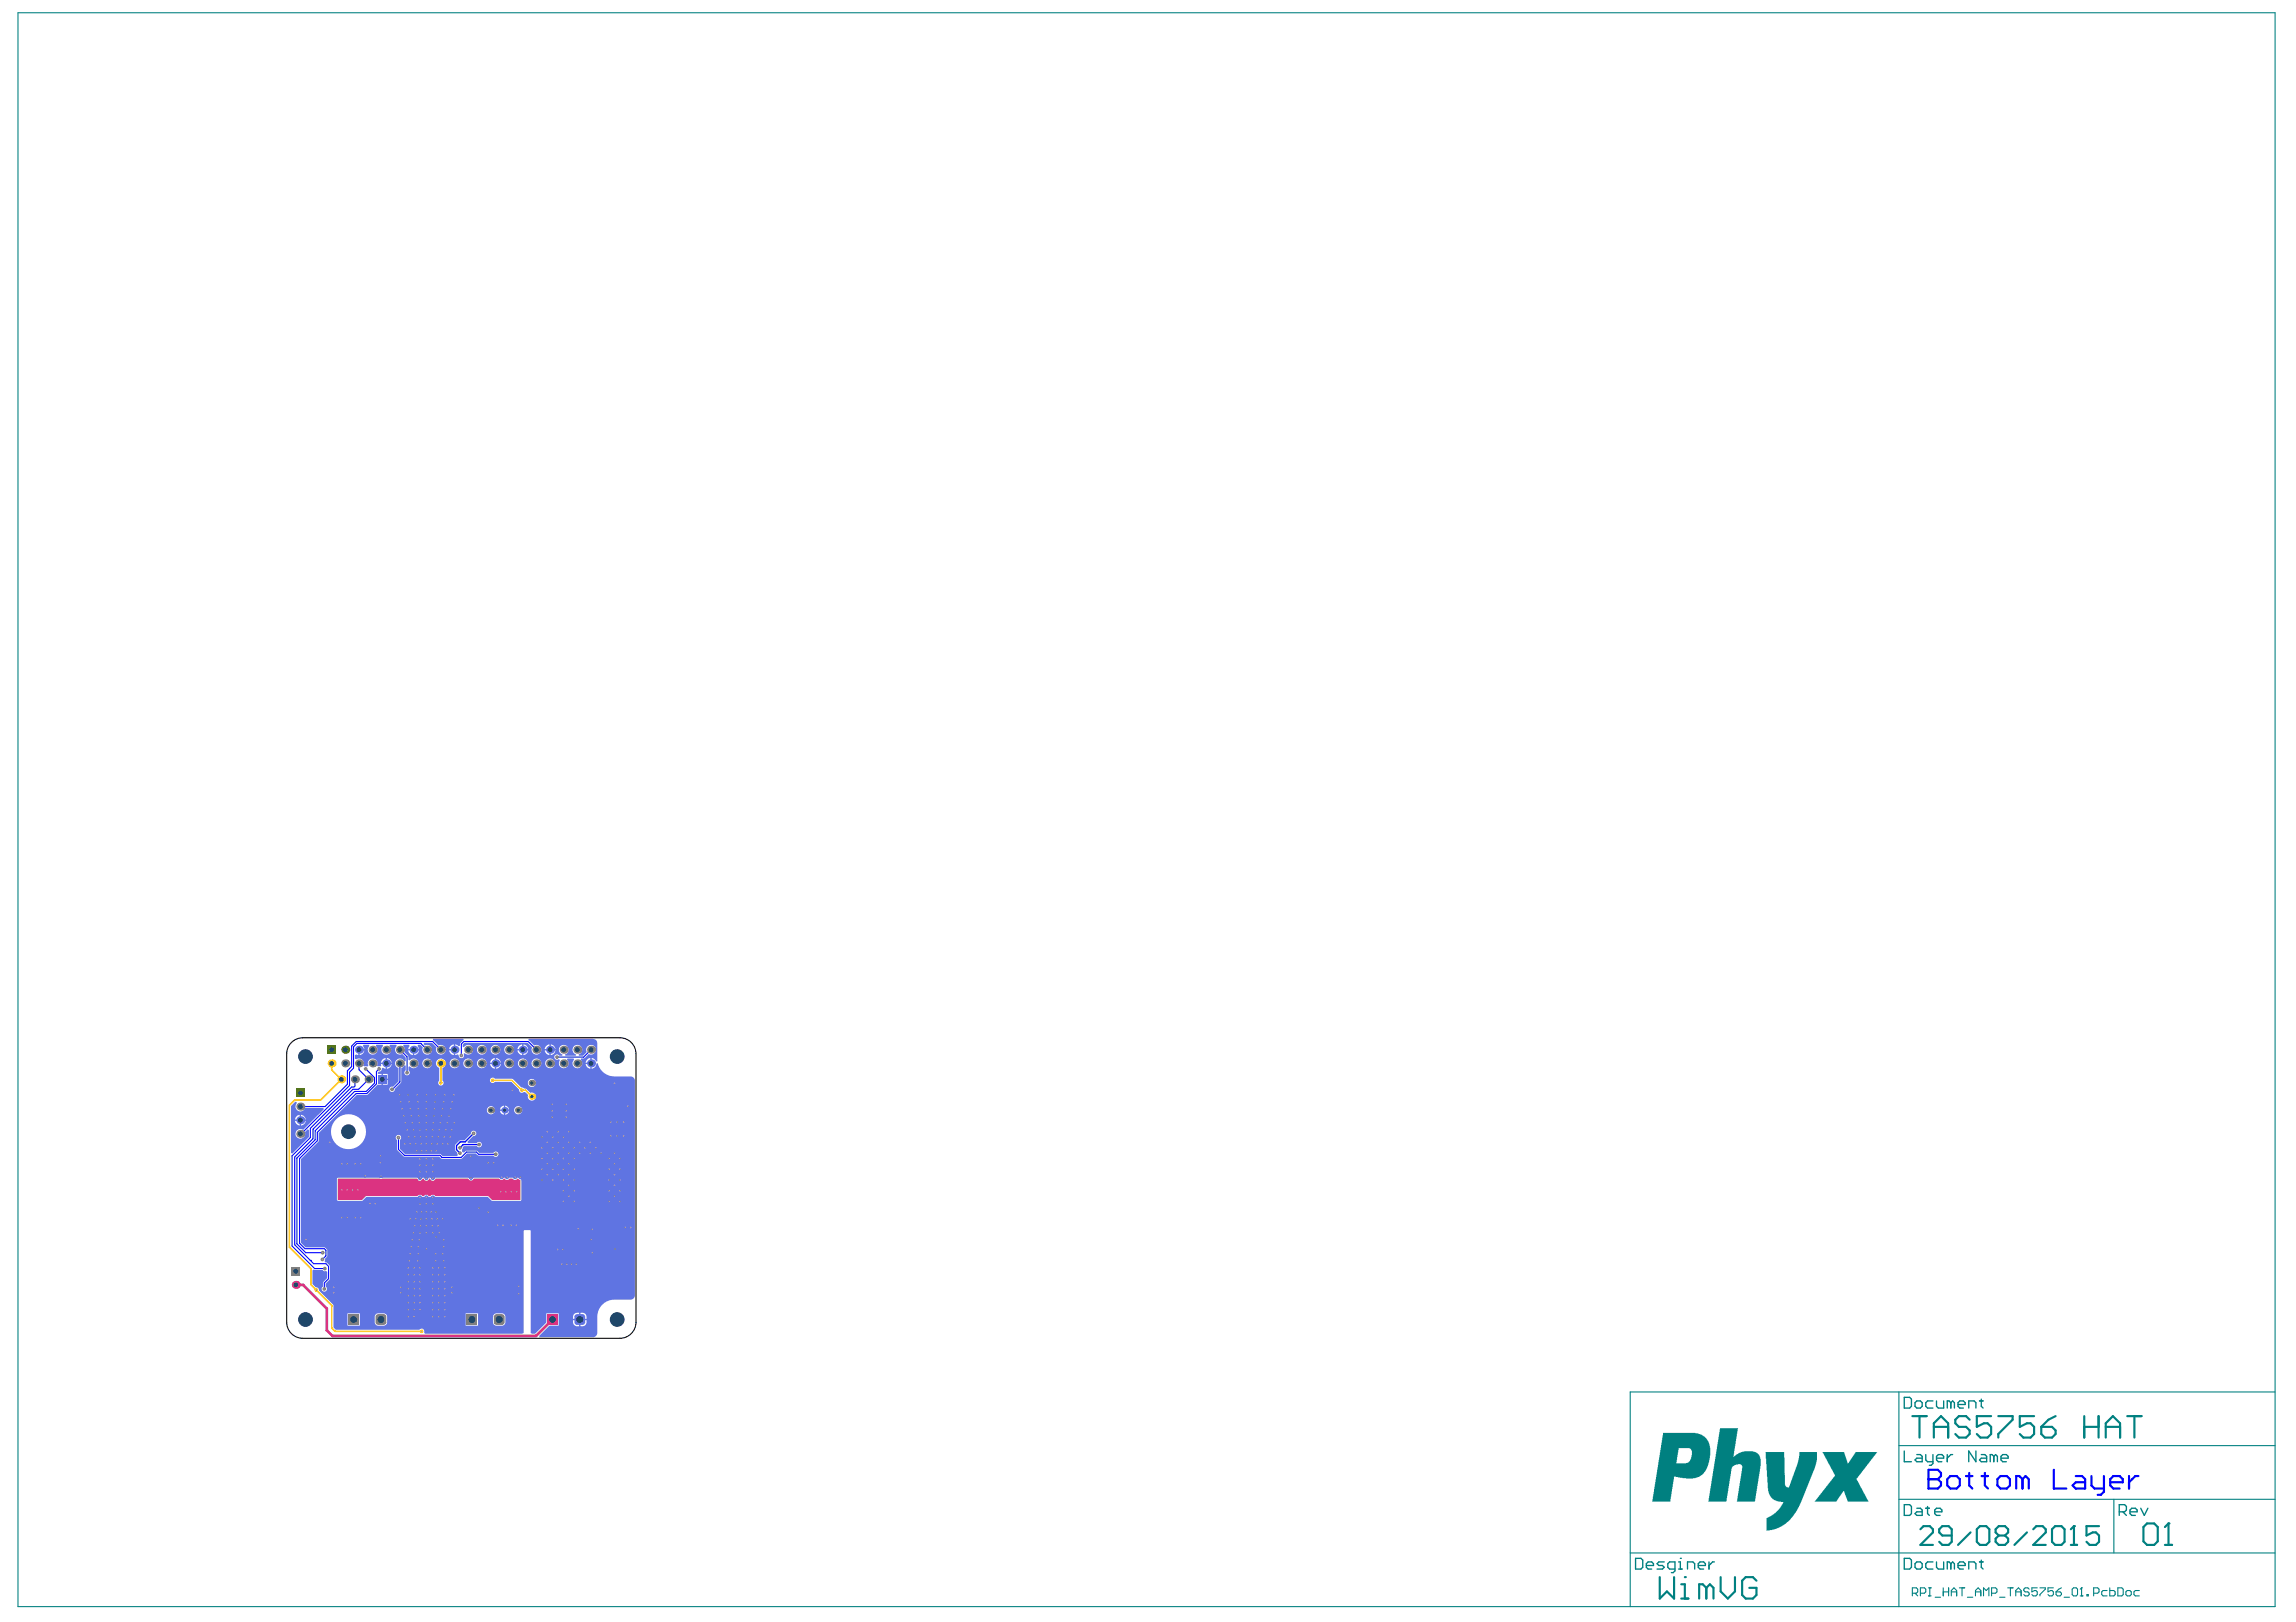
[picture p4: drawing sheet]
<svg xmlns="http://www.w3.org/2000/svg" width="297mm" height="210mm" viewBox="0 0 297 210" stroke-linecap="round" stroke-linejoin="round" font-family="sans-serif">
<g fill="#008080">
<path d="M235.8 187.9h2.8l.4 1.5 .2-.1 .9-1.4h2.8l-2.6 3.3a.38 .38 0 0 0 .1 .5l1.3 2.6h-2.6l-.5-1.3h-.1l-.9 1.3h-2.8l2.2-2.8 .1-.3a.34 .34 0 0 0 .1-.5z"/>
<path d="M228.4 187.9h2.4l.1 4.2 .1 .2 .3 .2h.2l1.1-3.1 .2-1v-.5h2.3v1.1l-.4 1.2-1.9 4.6-.7 1.3-1.1 1.1-.9 .6-.8 .2-.8 .1v-1.2a.45 .45 0 0 1 .4-.6l.8-.5 .5-.5 .5-.9-.6-.1-.6-.2-.4-.3-.3-.5-.1-.7z"/>
<path d="M222.5 184.8h2.4l-.7 3.7 .8-.5 .7-.2 1.3 .1 .4 .2 .3 .4 .1 .3v.9l-.8 4.6h-2.3l.7-4.1a.58 .58 0 0 0-.1-.7h-.7l-.3 .2a.59 .59 0 0 0-.3 .7l-.7 3.9h-2.3z"/>
<path d="M215.1 185.4h4.2l.9 .3 .6 .5 .4 .7 .1 .5-.1 1.3-.2 .9-.3 .7-.3 .4-.5 .4-.9 .2h-.9l-1.5-.2-.5 3.2h-2.4zM217.2 187.4l-.3 2h1.2l.3-.1 .4-.5 .1-.8a.56 .56 0 0 0-.3-.6z"/>
</g>
<g fill="none" stroke="#008080" stroke-width=".14">
<path d="M2.3 1.7h292v206.2h-292zM245.7 180.1v27.8M245.7 194h48.6M245.7 187.1h48.6M273.5 194v7M294.3 180.1h-83.4v27.8M210.9 201h83.4M247.4 206.2h.5l.2-.2v-.3l-.2-.2h-.5v1M247.8 206.2l.3 .3M248.4 206.2h.6l.1-.2v-.3l-.1-.2h-.6v1M249.5 205.5h.3M249.5 206.5h.3"/>
<path d="M249.7 205.5v1M250.4 206.7h.7M251.4 205.5v1M251.4 206h.7M252.1 205.5v1M252.4 206h.7M252.4 206.5v-.7l.4-.3 .3 .3v.7M253.5 205.5h.7M253.8 205.5v1M254.5 206.7h.7M255.6 206h.7M255.6 206.5v-.7l.3-.3 .4 .3v.7"/>
<path d="M256.6 206.5v-1l.4 .3 .3-.3v1M257.7 206.2h.5l.2-.2v-.3l-.2-.2h-.5v1M258.7 206.7h.7M259.7 205.5h.7M260.1 205.5v1M260.8 206h.7M260.8 206.5v-.7l.3-.3 .4 .3v.7M262.5 205.7l-.2-.2h-.3l-.2 .2v.1l.2 .2h.3l.2 .2v.2l-.2 .1h-.3l-.2-.1M263.6 205.5h-.7v.5l.3-.2h.2l.2 .2v.4l-.2 .1h-.4l-.1-.1M263.9 205.5h.7v.2l-.7 .7v.1M265.6 205.5h-.6v.5l.3-.2h.2l.1 .2v.4l-.1 .1h-.4l-.1-.1M266 206h.5l.2 .2v.2l-.2 .1h-.3l-.2-.1z"/>
<path d="M266.7 205.5l-.4 .2-.3 .3M267 206.7h.7M268.1 205.7l.2-.2h.3l.2 .2v.7l-.2 .1h-.3l-.2-.1zM269.1 206.5h.4M269.3 205.5h.1M269.3 205.5v1M269.3 205.5l-.2 .2M270 206.4h.2v.1h-.2zM270.9 206.2h.5l.2-.2v-.3l-.2-.2h-.5v1M272.6 205.8h-.5l-.2 .2v.4l.2 .1h.5M272.9 205.5v1h.6l.1-.1v-.4l-.1-.2h-.6M274 205.5h.5l.2 .2v.7l-.2 .1h-.5z"/>
<path d="M275 206l.2-.2h.4l.1 .2v.4l-.1 .1h-.4l-.2-.1zM276.8 205.8h-.6l-.1 .2v.4l.1 .1h.6"/>
</g>
<g fill="none" stroke="#008080" stroke-width=".17">
<path d="M246.4 194.7h.7l.2 .3v.9l-.2 .2h-.7zM246.4 180.8h.7l.2 .3v.9l-.2 .2h-.7zM246.4 187.8v1.4h.9M247.8 181.5l.2-.2h.4l.3 .2v.5l-.3 .2h-.4l-.2-.2zM248 195.2h.4l.3 .2v.7h-.7l-.2-.2 .2-.3h.7M248 188.2h.4l.3 .3v.7h-.7l-.2-.3 .2-.2h.7M249.1 195.2h.5M249.1 188.2v.7l.3 .3h.7M249.4 195v.9l.2 .2M250.1 181.3h-.7l-.3 .2v.5l.3 .2h.7M250.1 188.2v1.2l-.3 .2h-.2M250.3 195.6h.9v-.2l-.2-.2h-.5l-.2 .2v.5l.2 .2h.5"/>
<path d="M250.5 188.7h1v-.2l-.3-.3h-.4l-.3 .3v.4l.3 .3h.4M250.5 181.3v.7l.3 .2h.7v-.9M251.9 188.2v1M252.4 181.5l-.2-.2h-.3v.9M252.4 181.5l.2-.2 .2 .2v.7M252.4 181.5v.7M252.6 188.2h-.2l-.5 .5M253.3 181.8h.9v-.3l-.2-.2h-.5l-.2 .2v.5l.2 .2h.5M254.7 182.2v-.9h.7l.2 .2v.7M255.6 187.8v1.4l-.9-1.4v1.4M256.1 181.3h.5M256.3 188.2h.5l.2 .3v.7h-.7l-.2-.3 .2-.2h.7"/>
<path d="M256.3 181.1v.9l.3 .2M257.9 188.5l-.2-.3h-.2v1M257.9 188.5v.7M257.9 188.5l.3-.3 .2 .3v.7M258.9 188.7h.9v-.2l-.2-.3h-.5l-.2 .3v.4l.2 .3h.5M274.2 195.6h.7l.2-.2v-.4l-.2-.3h-.7v1.4M274.6 195.6l.5 .5M275.6 195.6h.9v-.2l-.2-.2h-.5l-.2 .2v.5l.2 .2h.5M277 195.2l.4 .9 .5-.9M211.6 201.7h.7l.2 .2v.9l-.2 .3h-.7zM213 202.6h.9v-.2l-.2-.3h-.5l-.2 .3v.4l.2 .3h.5M215.3 202.1h-.7l-.2 .3 .2 .2h.5l.2 .2-.2 .3h-.7"/>
<path d="M216.7 203.1h-.7l-.2-.3v-.4l.2-.3h.7v1.2l-.2 .2h-.3M217.2 203.1h.4M217.2 202.1h.2v1M217.4 201.7h.1M218.3 203.1v-1h.7l.2 .3v.7M219.7 202.6h.9v-.2l-.2-.3h-.5l-.2 .3v.4l.2 .3h.5M221.1 202.1v1M221.8 202.1h-.2l-.5 .5M246.4 201.7h.7l.2 .2v.9l-.2 .3h-.7zM247.8 202.4l.2-.3h.4l.3 .3v.4l-.3 .3h-.4l-.2-.3zM250.1 202.1h-.7l-.3 .3v.4l.3 .3h.7M250.5 202.1v.7l.3 .3h.7v-1"/>
<path d="M252.4 202.4l-.2-.3h-.3v1M252.4 202.4v.7M252.4 202.4l.2-.3 .2 .3v.7M253.3 202.6h.9v-.2l-.2-.3h-.5l-.2 .3v.4l.2 .3h.5M254.7 203.1v-1h.7l.2 .3v.7M256.1 202.1h.5M256.3 201.9v.9l.3 .3"/>
</g>
<g fill="none" stroke="#008080" stroke-width=".28">
<path d="M247.4 183.3h1.9M248.3 183.3v2.7M248.4 197.9l.5-.4h.8l.4 .4v.4l-1.7 1.6h1.7M250.2 186v-1.8l.9-.9 .9 .9v1.8M250.2 184.6h1.8M252.5 198.7h-1.2l-.4-.4v-.4l.4-.4h.8l.4 .4v1.6l-.4 .4h-.8l-.4-.4M254.8 183.7l-.4-.4h-1l-.4 .4v.5l.4 .4h1l.4 .5v.5l-.4 .4h-1l-.4-.4M254.9 198.3l-1.6 1.6M255.7 197.9l.4-.4h.9l.4 .4v1.6l-.4 .4h-.9l-.4-.4zM257.6 183.3h-1.9v1.3l1-.4h.4l.5 .4v1l-.5 .4h-.9l-.5-.4M258.5 183.3h1.9v.4l-1.9 1.9v.4M258.6 198.7l-.4 .4v.4l.4 .4h.8l.4-.4v-.4l-.4-.4"/>
<path d="M258.6 198.7l-.4-.4v-.4l.4-.4h.8l.4 .4v.4l-.4 .4M258.6 198.7h.8M262.2 198.3l-1.6 1.6M263 197.9l.4-.4h.9l.4 .4v.4l-1.7 1.6h1.7M263.2 183.3h-1.9v1.3l.9-.4h.5l.5 .4v1l-.5 .4h-.9l-.5-.4M264.1 184.6h1.4l.4 .5v.5l-.4 .4h-1l-.4-.4zM265.5 197.9l.4-.4h.8l.4 .4v1.6l-.4 .4h-.8l-.4-.4zM265.9 183.3l-.9 .4-.9 .9M267.9 199.9h.8M268.3 197.5h.1M268.3 197.5v2.4M268.3 197.5l-.4 .4"/>
<path d="M269.6 184.6h1.9M269.6 183.3v2.7M271.5 183.3v2.7M271.6 197.5h-1.7v1.2l.8-.4h.5l.4 .4v.8l-.4 .4h-.9l-.4-.4M272.4 184.6h1.9M272.4 186v-1.8l1-.9 .9 .9v1.8M275.2 183.3h1.9M276.1 183.3v2.7M277.3 197.6l.5-.4h.9l.5 .4v1.9l-.5 .4h-.9l-.5-.4zM280.1 199.9h.9M280.5 197.2h.1M280.5 197.2v2.7"/>
<path d="M280.5 197.2l-.4 .4M214.7 204.1v2.8l1-1 .9 1v-2.8M217.5 206.9h.9M217.5 205h.5v1.9M218 204.1h.1M220.8 205.5l-.5-.5h-.5v1.9M220.8 205.5v1.4M220.8 205.5l.4-.5 .5 .5v1.4M222.6 204.1v1.8l.9 1 1-1v-1.8M227.2 204.6l-.4-.5h-1l-.4 .5v1.8l.4 .5h1l.4-.5v-.9h-.9"/>
</g>
<path d="M37.6 143.1l.6-.5h.2v.1a.64 .64 0 0 0 .1 1 .64 .64 0 0 0 1-.3h2.3l.1 .2-2.7 2.6a.63 .63 0 0 0-.9 .3 .63 .63 0 0 0 .6 .9 .63 .63 0 0 0 .5-.9l.4-.3h.2v.9l-2.2 2.2-.2-.1zM38.9 144.3v.6h.6l-.1-.4zM38.4 144.5l-.2 .4h.6v-.6zM38.9 145.1v.6l.5-.2 .1-.4zM38.2 145.1l.2 .4 .4 .2v-.6z" fill="#5f74e2"/>
<path d="M43.7 152.5h10.3a.35 .35 0 0 0 .3 .3 .35 .35 0 0 0 .4-.3h.1a.35 .35 0 0 0 .4 .3 .35 .35 0 0 0 .3-.3h.2a.35 .35 0 0 0 .3 .3 .35 .35 0 0 0 .3-.3h4.3a.35 .35 0 0 0 .3 .3 .35 .35 0 0 0 .4-.3h3.3v.1a.48 .48 0 0 0 .7-.1v.1a.35 .35 0 0 0 .6-.1h.4l.1 .1a.48 .48 0 0 0 .6-.1l.3 .2v2.6h-3.6l-.5-.5h-6.9v-.1a.35 .35 0 0 0-.6 .1l-.3-.1a.35 .35 0 0 0-.5 .1l-.3-.1a.35 .35 0 0 0-.6 .1h-6.7l-.5 .5h-3z" fill="#db3381"/>
<path d="M46.4 135.8h.7l-.1-.4v-.2h.7l.1 .2a.63 .63 0 0 0 0 .9 .63 .63 0 0 0 .9 0 .63 .63 0 0 0-.1-.9l.1-.2h.8v.2a.63 .63 0 0 0 0 .9 .63 .63 0 0 0 .9 0 .63 .63 0 0 0 0-.9v-.2h.9v.2a.63 .63 0 0 0-.1 .8 .63 .63 0 0 0 .8 .2l.5 .4v.5h-.2a.63 .63 0 0 0-1.1-.1 .63 .63 0 0 0 .4 1v1.7l-.7 .7a.35 .35 0 0 0-.5 .3 .35 .35 0 0 0 .3 .4 .35 .35 0 0 0 .4-.4l.8-.8v-1.9l.4-.3h.2v.6a.35 .35 0 0 0-.1 .5 .35 .35 0 0 0 .5 0 .35 .35 0 0 0-.1-.5v-.4l.2-.1a.63 .63 0 0 0 .9 .1 .63 .63 0 0 0 0-1 .63 .63 0 0 0-.9 .1h-.2v-.6l-.5-.5 .1-.3-.2-.4v-.2h.7l.1 .2-.2 .4h1.4l-.2-.4 .1-.2h.3l.3 .3a.63 .63 0 0 0 .5 1 .63 .63 0 0 0 .7-.8 .63 .63 0 0 0-.9-.4l-.2-.2 .1-.1h1l.6 .5a.63 .63 0 0 0 .4 1 .63 .63 0 0 0 .8-.8 .63 .63 0 0 0-1-.4l-.7-.7v-.2h4v.2l-.5 .4v.3l-.2 .1-.4-.2v1.3l.3-.1 .1 .2a.35 .35 0 0 0 .5 .3 .35 .35 0 0 0 .2-.5l.1-.1a.65 .65 0 0 0 1-.1 .65 .65 0 0 0-.2-.9 .65 .65 0 0 0-.9 .2h-.1v-.3l.2-.2h8.2l.5 .5v.2a.63 .63 0 0 0 .6 .8 .63 .63 0 0 0 .6-.8 .63 .63 0 0 0-.9-.4l-.7-.7v-.2l8.5 .1 .2 .1 .2 .3v2.4l-.2 .1-.1-.3-.4-.2v1.4l.4-.2 .2-.5h.1l.1 .2a2.22 2.22 0 0 0 2.1 1.5h2.2l.3 .2 .1 .4v27.7a.56 .56 0 0 1-.5 .6h-2.1a2.22 2.22 0 0 0-2.2 2.2v2.2l-.2 .3-.2 .1h-7.1l-.1-.1 1.4-1.3h1.2v-1.6h-1.6v1.2l-1.5 1.4h-.4l-.1-.1v-13.2l-.2-.1h-.6l-.2 .1v13.2l-.1 .1h-12.6l-.1-.3a.35 .35 0 0 0-.2-.3 .35 .35 0 0 0-.4 .1h-10.9l-.3-.3v-2.9l-1.8-1.9-.1-.3-.3-.1-.5-.4v-1.8l.1-.1h1.2l.2 .2 .4 .1v.8l-.5 .6v.5h-.1a.35 .35 0 0 0 0 .6 .35 .35 0 0 0 .5-.1 .35 .35 0 0 0-.1-.5v-.4l.6-.6v-1.7l-.4-.4h-.2l-.1-.2 .1-.3 .2-.3v-.9l-.3-.3h-2.5l-.6-.6v-10.8l2.3-2.2v-1.2l4.9-4.9h1.4l1.3-1.3h.6v-1.4h-.5v-.2l.4-.2 .1-.3 .1-.1 .4 .1v-.6h-.6v.2l-.1 .1h-.3l-.1-.1a.63 .63 0 0 0-.6-.9 .63 .63 0 0 0-.5 .9l-.2 .1-.5-.1a.63 .63 0 0 0-.1-.8 .63 .63 0 0 0-.8 0l-.2-.1v-.5h.2h.3zM58.3 135.3l-.2 .5h.6v-.6zM71.3 135.2v.6h.6l-.2-.5zM70.7 135.3l-.2 .5h.6v-.6zM67.7 135.2v.6h.6l-.2-.5zM67.1 135.3l-.2 .5h.6v-.6zM65.2 135.8a.65 .65 0 0 0 1.3 0 .65 .65 0 0 0-1.3 0zM63.5 135.8a.63 .63 0 0 0 1.2 0 .63 .63 0 0 0-1.2 0zM61.7 135.8a.65 .65 0 0 0 1.3 0 .65 .65 0 0 0-1.3 0zM58.1 135.9l.2 .4 .4 .2v-.6zM53.6 135.9v.6l.4-.2 .2-.4zM52.8 135.9l.2 .4 .4 .2v-.6zM71.3 135.9v.6l.4-.2 .2-.4zM70.5 135.9l.2 .4 .4 .2v-.6zM67.7 135.9v.6l.4-.2 .2-.4zM66.9 135.9l.2 .4 .4 .2v-.6zM46.5 135.9v.6l.4-.2 .2-.4zM72.5 135.4a.63 .63 0 0 0 .3 1.1l-.1 .1h-.3a.36 .36 0 0 0-.6 0 .36 .36 0 0 0 0 .5 .36 .36 0 0 0 .5 0l.1 .1a.65 .65 0 0 0 .1 .9 .65 .65 0 0 0 .9-.1 .65 .65 0 0 0 0-.9v-.1h.8l.1 .1a.63 .63 0 0 0-.1 1 .63 .63 0 0 0 .9 0 .63 .63 0 0 0 0-1l.1-.1 .4-.1 .6-.5a.63 .63 0 0 0 .9-.4 .63 .63 0 0 0-.7-.8 .63 .63 0 0 0-.5 .9l-.5 .5h-.5v-.1a.63 .63 0 0 0 .3-1 .63 .63 0 0 0-1 0 .63 .63 0 0 0 .3 1v.1h-1.4v-.1a.63 .63 0 0 0 .4-1 .63 .63 0 0 0-1-.1zM76 137.1l-.2 .4h.6v-.6zM64.2 136.9v.6h.6l-.2-.4zM63.6 137.1l-.2 .4h.6v-.6zM50.1 136.9v.6h.6l-.2-.4zM49.5 137.1l-.2 .4h.6v-.6zM67 137.6a.65 .65 0 0 0 1.3 0 .65 .65 0 0 0-1.3 0zM70.5 137.6a.65 .65 0 0 0 1.3 0 .65 .65 0 0 0-1.3 0zM68.8 137.6a.63 .63 0 0 0 1.2 0 .63 .63 0 0 0-1.2 0zM65.2 137.6a.65 .65 0 0 0 1.3 0 .65 .65 0 0 0-1.3 0zM61.7 137.6a.65 .65 0 0 0 1.3 0 .65 .65 0 0 0-1.3 0zM59.9 137.6a.65 .65 0 0 0 1.3 0 .65 .65 0 0 0-1.3 0zM58.2 137.6a.63 .63 0 0 0 1.2 0 .63 .63 0 0 0-1.2 0zM54.6 137.6a.65 .65 0 0 0 1.3 0 .65 .65 0 0 0-1.3 0zM75.8 137.7l.2 .4 .4 .2v-.6zM64.2 137.7v.6l.4-.2 .2-.4zM63.4 137.7l.2 .4 .4 .2v-.6zM50.1 137.7v.6l.4-.2 .2-.4zM49.5 139v.6h.6v-.6zM49.5 139.8v.6h.6v-.6zM56.6 137.2a.63 .63 0 0 0 .2 1v1.7a.35 .35 0 0 0 0 .5 .35 .35 0 0 0 .5 0 .35 .35 0 0 0-.1-.5v-1.7a.63 .63 0 0 0 .4-.9 .63 .63 0 0 0-1-.1zM68.3 140.1a.53 .53 0 0 0 1 0 .53 .53 0 0 0-1 0zM63.5 139.6a.35 .35 0 0 0 0 .5 .35 .35 0 0 0 .5-.1h2.2l1 1.1a.35 .35 0 0 0 .2 .3 .35 .35 0 0 0 .4-.1h.1l.4 .4a.52 .52 0 0 0 .4 .7 .52 .52 0 0 0 .6-.6 .52 .52 0 0 0-.7-.4l-.6-.5-.6-.2-1.1-1.1h-2.3a.35 .35 0 0 0-.5 0zM65.4 143.1v.5h.5l-.2-.3zM64.9 143.3l-.2 .3h.5v-.5zM66.5 143.7a.55 .55 0 0 0 1.1 0 .55 .55 0 0 0-1.1 0zM63 143.7a.53 .53 0 0 0 1 0 .53 .53 0 0 0-1 0zM65.4 143.8v.5l.3-.2 .2-.3zM64.7 143.8l.2 .3 .3 .2v-.5zM42.8 146.5a2.27 2.27 0 0 0 4.5 0 2.27 2.27 0 0 0-4.5 0zM51.3 147a.35 .35 0 0 0 .1 .5v1.3l.9 .9h4.5l.4 .3h2.5l.7-.7h1.2l.3 .2h1.9a.35 .35 0 0 0 .6 .1 .35 .35 0 0 0 0-.5 .35 .35 0 0 0-.6 .1h-1.8l-.4-.3h-1.3l-.3 .3-.2-.2 .1-.5 .1-.2h1.7a.35 .35 0 0 0 .5 .1 .35 .35 0 0 0 0-.5 .35 .35 0 0 0-.5 0h-1.2v-.1l.7-.8a.35 .35 0 0 0 .4-.3 .35 .35 0 0 0-.3-.4 .35 .35 0 0 0-.4 .4l-.8 .9h-.6l-.6 .6v.6l.3 .4v.2v.2h-1.9l-.4-.3h-4.5l-.7-.6v-1.2a.35 .35 0 0 0 .1-.5 .35 .35 0 0 0-.5 0zM43.6 152.4v2.8l.2 .2h3l.6-.5h6.6a.34 .34 0 0 1 .6 0h.3a.34 .34 0 0 1 .6 0h.2a.34 .34 0 0 1 .6 0h6.8l.6 .5h3.6l.1-.1v-2.6l-.4-.3a.53 .53 0 0 1-.6 0h-.5a.34 .34 0 0 1-.6 0 .53 .53 0 0 1-.7 0h-3.3a.35 .35 0 0 1-.4 .3 .35 .35 0 0 1-.3-.3h-4.3a.31 .31 0 0 1-.3 .3 .31 .31 0 0 1-.3-.3h-.2a.31 .31 0 0 1-.3 .3 .31 .31 0 0 1-.3-.3h-.3a.31 .31 0 0 1-.3 .3 .31 .31 0 0 1-.3-.3zM75.1 169.9v.8h.8a.63 .63 0 0 0-.8-.8zM74.3 170l-.1 .3-.1 .4h.8v-.8h-.4zM60.2 170v1.6h1.6v-1.6zM45 170v1.6h1.6v-1.6zM63.9 170.1l-.1 .3v.7l.1 .3 .3 .2h.7l.3-.2 .2-.3v-.7l-.2-.3-.3-.1h-.7zM48.6 170.1l-.1 .3v.8l.1 .2 .3 .2h.7l.4-.2 .1-.3v-.7l-.1-.3-.4-.1h-.7zM75.1 170.8v.8a.63 .63 0 0 0 .8-.8zM74.1 170.8a.63 .63 0 0 0 .8 .8v-.8z" fill="#5f74e2"/>
<g fill="none" stroke="#00f" stroke-width=".14">
<path d="M45.2 138.3h.1M45.9 139.7v.8l-.1 .2h-.3l-5.4 5.3v1.2l-2.3 2.4v11.6l2.9 3h1.3M46.4 137.6v.8l1.3 1.3-1.3 1.3h-.7l-5.2 5.1v1.3l-2.4 2.3v11.4l2.5 2.4h1.6l.3 .4v1.6l-.5 .5v.8M47.3 138.3h.1M47.3 138.3l1.1 1.2v.7l-1 1h-1.5l-5.1 5.1v1.2l-2.4 2.4v11.1l1.2 1.1h2.1M49 138.3l-.3 .4v1.6l-1.3 1.2h-1.3l-5 5v1.1l-2.3 2.3v11l.7 .7h2.5l.2 .2v.7l-.5 .5M51.7 137.6v2.4l-1 1M51.7 135.8l1 1v2M55.3 135.8l-.8-.8h-8.3l-.5 .5v2.7l-.5 .5v1.8l-6.2 6.2h-.1M57 135.8l-1-1h-9.9l-.6 .6v2.6l-.6 .6v1.7l-2.9 2.9h-3.1M69.4 135.8l-1.1-1h-8.3l-.3 .3v1.5M76.5 135.8l-1 1h-3.4"/>
<path d="M38.9 146.7h.1M51.6 147.2v1.5l.7 .8h4.6l.3 .3h2.5l.6-.7h1.3l.3 .3h2.2M40.1 163.1h.1"/>
</g>
<path d="M42.9 137.6v.8l1.3 1.3-2.7 2.7h-3.4l-.7 .6v18.4l2.8 2.8v2l2.7 2.8v2.9l.4 .4h11.2M57 137.6v2.5" fill="none" stroke="#ffc51a" stroke-width=".21"/>
<path d="M61.3 146.7l-1.1 1.1h-.7l-.4 .5v.5l.4 .4M62 148.1h-2.1l-.4 .4" fill="none" stroke="#00f" stroke-width=".17"/>
<path d="M38.3 166.3h.9l3.1 3v2.9l.7 .7h26.4l2.1-2.1" fill="none" stroke="#db3381" stroke-width=".35"/>
<path d="M63.7 139.8h2.5l1.3 1.3h.5l.8 .8" fill="none" stroke="#ffc51a" stroke-width=".17"/>
<g fill="none" stroke="#00f" stroke-width=".28">
<path d="M249.5 191.4h.1M249.5 190.2h1.2l.4 .4v.4l-.4 .4 .4 .4v.4l-.4 .4h-1.2zM249.5 191.4h1.2M251.9 191.4l.4-.4h.8l.4 .4v.8l-.4 .4h-.8l-.4-.4zM254.4 191h.8M254.8 190.6v1.6l.4 .4M256.4 191h.8M256.8 190.6v1.6l.4 .4M258.4 191.4l.4-.4h.8l.4 .4v.8l-.4 .4h-.8l-.4-.4zM261.7 191.4l-.5-.4h-.4v1.6M261.7 191.4v1.2M261.7 191.4l.4-.4 .4 .4v1.2"/>
<path d="M265.7 190.2v2.4h1.6M268.5 191h.9l.4 .4v1.2h-1.3l-.4-.4 .4-.4h1.3M270.6 191v1.2l.4 .4h1.2M272.2 191v2l-.4 .4h-.4M273 191.8h1.6v-.4l-.4-.4h-.8l-.4 .4v.8l.4 .4h.8M275.4 191v1.6M276.7 191h-.5l-.8 .8"/>
</g>
<circle cx="42.7" cy="147.8" r=".24" fill="#5f74e2"/>
<circle cx="42.7" cy="147.8" r=".1" fill="#a6968d"/>
<circle cx="57.5" cy="170.4" r=".24" fill="#5f74e2"/>
<circle cx="57.5" cy="170.4" r=".1" fill="#a6968d"/>
<circle cx="56" cy="170.4" r=".24" fill="#5f74e2"/>
<circle cx="56" cy="170.4" r=".1" fill="#a6968d"/>
<circle cx="56.8" cy="170.4" r=".24" fill="#5f74e2"/>
<circle cx="56.8" cy="170.4" r=".1" fill="#a6968d"/>
<circle cx="53.6" cy="170.4" r=".24" fill="#5f74e2"/>
<circle cx="53.6" cy="170.4" r=".1" fill="#a6968d"/>
<circle cx="52.8" cy="170.4" r=".24" fill="#5f74e2"/>
<circle cx="52.8" cy="170.4" r=".1" fill="#a6968d"/>
<circle cx="54.5" cy="172.3" r=".24" fill="#ffc51a"/>
<circle cx="54.5" cy="172.3" r=".1" fill="#a6968d"/>
<circle cx="57.5" cy="169.5" r=".24" fill="#5f74e2"/>
<circle cx="57.5" cy="169.5" r=".1" fill="#a6968d"/>
<circle cx="56" cy="169.5" r=".24" fill="#5f74e2"/>
<circle cx="56" cy="169.5" r=".1" fill="#a6968d"/>
<circle cx="56.8" cy="169.5" r=".24" fill="#5f74e2"/>
<circle cx="56.8" cy="169.5" r=".1" fill="#a6968d"/>
<circle cx="53.6" cy="169.5" r=".24" fill="#5f74e2"/>
<circle cx="53.6" cy="169.5" r=".1" fill="#a6968d"/>
<circle cx="54.3" cy="169.5" r=".24" fill="#5f74e2"/>
<circle cx="54.3" cy="169.5" r=".1" fill="#a6968d"/>
<circle cx="52.8" cy="169.5" r=".24" fill="#5f74e2"/>
<circle cx="52.8" cy="169.5" r=".1" fill="#a6968d"/>
<circle cx="57.5" cy="168.6" r=".24" fill="#5f74e2"/>
<circle cx="57.5" cy="168.6" r=".1" fill="#a6968d"/>
<circle cx="56" cy="168.6" r=".24" fill="#5f74e2"/>
<circle cx="56" cy="168.6" r=".1" fill="#a6968d"/>
<circle cx="56.8" cy="168.6" r=".24" fill="#5f74e2"/>
<circle cx="56.8" cy="168.6" r=".1" fill="#a6968d"/>
<circle cx="53.6" cy="168.6" r=".24" fill="#5f74e2"/>
<circle cx="53.6" cy="168.6" r=".1" fill="#a6968d"/>
<circle cx="54.3" cy="168.6" r=".24" fill="#5f74e2"/>
<circle cx="54.3" cy="168.6" r=".1" fill="#a6968d"/>
<circle cx="52.8" cy="168.6" r=".24" fill="#5f74e2"/>
<circle cx="52.8" cy="168.6" r=".1" fill="#a6968d"/>
<circle cx="57.3" cy="143.5" r=".24" fill="#5f74e2"/>
<circle cx="57.3" cy="143.5" r=".1" fill="#a6968d"/>
<circle cx="57.1" cy="144.4" r=".24" fill="#5f74e2"/>
<circle cx="57.1" cy="144.4" r=".1" fill="#a6968d"/>
<circle cx="58.3" cy="143.5" r=".24" fill="#5f74e2"/>
<circle cx="58.3" cy="143.5" r=".1" fill="#a6968d"/>
<circle cx="58.1" cy="144.4" r=".24" fill="#5f74e2"/>
<circle cx="58.1" cy="144.4" r=".1" fill="#a6968d"/>
<circle cx="52.2" cy="144.4" r=".24" fill="#5f74e2"/>
<circle cx="52.2" cy="144.4" r=".1" fill="#a6968d"/>
<circle cx="52" cy="143.5" r=".24" fill="#5f74e2"/>
<circle cx="52" cy="143.5" r=".1" fill="#a6968d"/>
<circle cx="53.2" cy="144.4" r=".24" fill="#5f74e2"/>
<circle cx="53.2" cy="144.4" r=".1" fill="#a6968d"/>
<circle cx="53.1" cy="143.5" r=".24" fill="#5f74e2"/>
<circle cx="53.1" cy="143.5" r=".1" fill="#a6968d"/>
<circle cx="55.2" cy="143.5" r=".24" fill="#5f74e2"/>
<circle cx="55.2" cy="143.5" r=".1" fill="#a6968d"/>
<circle cx="56.2" cy="143.5" r=".24" fill="#5f74e2"/>
<circle cx="56.2" cy="143.5" r=".1" fill="#a6968d"/>
<circle cx="54.1" cy="143.5" r=".24" fill="#5f74e2"/>
<circle cx="54.1" cy="143.5" r=".1" fill="#a6968d"/>
<circle cx="55.2" cy="144.4" r=".24" fill="#5f74e2"/>
<circle cx="55.2" cy="144.4" r=".1" fill="#a6968d"/>
<circle cx="56.1" cy="144.4" r=".24" fill="#5f74e2"/>
<circle cx="56.1" cy="144.4" r=".1" fill="#a6968d"/>
<circle cx="54.2" cy="144.4" r=".24" fill="#5f74e2"/>
<circle cx="54.2" cy="144.4" r=".1" fill="#a6968d"/>
<circle cx="54.3" cy="155" r=".24" fill="#5f74e2"/>
<circle cx="54.3" cy="155" r=".1" fill="#a6968d"/>
<circle cx="54.3" cy="155.8" r=".24" fill="#5f74e2"/>
<circle cx="54.3" cy="155.8" r=".1" fill="#a6968d"/>
<circle cx="54.3" cy="150" r=".24" fill="#5f74e2"/>
<circle cx="54.3" cy="150" r=".1" fill="#a6968d"/>
<circle cx="55.2" cy="150" r=".24" fill="#5f74e2"/>
<circle cx="55.2" cy="150" r=".1" fill="#a6968d"/>
<circle cx="56" cy="150" r=".24" fill="#5f74e2"/>
<circle cx="56" cy="150" r=".1" fill="#a6968d"/>
<circle cx="54.3" cy="150.8" r=".24" fill="#5f74e2"/>
<circle cx="54.3" cy="150.8" r=".1" fill="#a6968d"/>
<circle cx="55.2" cy="150.8" r=".24" fill="#5f74e2"/>
<circle cx="55.2" cy="150.8" r=".1" fill="#a6968d"/>
<circle cx="56" cy="150.8" r=".24" fill="#5f74e2"/>
<circle cx="56" cy="150.8" r=".1" fill="#a6968d"/>
<circle cx="54.3" cy="151.6" r=".24" fill="#5f74e2"/>
<circle cx="54.3" cy="151.6" r=".1" fill="#a6968d"/>
<circle cx="55.2" cy="151.6" r=".24" fill="#5f74e2"/>
<circle cx="55.2" cy="151.6" r=".1" fill="#a6968d"/>
<circle cx="56" cy="151.6" r=".24" fill="#5f74e2"/>
<circle cx="56" cy="151.6" r=".1" fill="#a6968d"/>
<circle cx="54.3" cy="152.5" r=".24" fill="#5f74e2"/>
<circle cx="54.3" cy="152.5" r=".1" fill="#a6968d"/>
<circle cx="55.2" cy="152.5" r=".24" fill="#5f74e2"/>
<circle cx="55.2" cy="152.5" r=".1" fill="#a6968d"/>
<circle cx="56" cy="152.5" r=".24" fill="#5f74e2"/>
<circle cx="56" cy="152.5" r=".1" fill="#a6968d"/>
<circle cx="55.2" cy="155" r=".24" fill="#5f74e2"/>
<circle cx="55.2" cy="155" r=".1" fill="#a6968d"/>
<circle cx="56" cy="155" r=".24" fill="#5f74e2"/>
<circle cx="56" cy="155" r=".1" fill="#a6968d"/>
<circle cx="55.2" cy="155.8" r=".24" fill="#5f74e2"/>
<circle cx="55.2" cy="155.8" r=".1" fill="#a6968d"/>
<circle cx="56" cy="155.8" r=".24" fill="#5f74e2"/>
<circle cx="56" cy="155.8" r=".1" fill="#a6968d"/>
<circle cx="73.6" cy="146.5" r=".24" fill="#5f74e2"/>
<circle cx="73.6" cy="146.5" r=".1" fill="#a6968d"/>
<circle cx="72.9" cy="147.1" r=".24" fill="#5f74e2"/>
<circle cx="72.9" cy="147.1" r=".1" fill="#a6968d"/>
<circle cx="71.5" cy="147.1" r=".24" fill="#5f74e2"/>
<circle cx="71.5" cy="147.1" r=".1" fill="#a6968d"/>
<circle cx="72.2" cy="146.5" r=".24" fill="#5f74e2"/>
<circle cx="72.2" cy="146.5" r=".1" fill="#a6968d"/>
<circle cx="70.1" cy="147.1" r=".24" fill="#5f74e2"/>
<circle cx="70.1" cy="147.1" r=".1" fill="#a6968d"/>
<circle cx="70.8" cy="146.5" r=".24" fill="#5f74e2"/>
<circle cx="70.8" cy="146.5" r=".1" fill="#a6968d"/>
<circle cx="70.1" cy="149.9" r=".24" fill="#5f74e2"/>
<circle cx="70.1" cy="149.9" r=".1" fill="#a6968d"/>
<circle cx="70.1" cy="151.3" r=".24" fill="#5f74e2"/>
<circle cx="70.1" cy="151.3" r=".1" fill="#a6968d"/>
<circle cx="70.1" cy="152.7" r=".24" fill="#5f74e2"/>
<circle cx="70.1" cy="152.7" r=".1" fill="#a6968d"/>
<circle cx="70.8" cy="149.2" r=".24" fill="#5f74e2"/>
<circle cx="70.8" cy="149.2" r=".1" fill="#a6968d"/>
<circle cx="70.8" cy="150.6" r=".24" fill="#5f74e2"/>
<circle cx="70.8" cy="150.6" r=".1" fill="#a6968d"/>
<circle cx="70.8" cy="152" r=".24" fill="#5f74e2"/>
<circle cx="70.8" cy="152" r=".1" fill="#a6968d"/>
<circle cx="70.8" cy="147.8" r=".24" fill="#5f74e2"/>
<circle cx="70.8" cy="147.8" r=".1" fill="#a6968d"/>
<circle cx="70.1" cy="148.5" r=".24" fill="#5f74e2"/>
<circle cx="70.1" cy="148.5" r=".1" fill="#a6968d"/>
<circle cx="71.5" cy="149.9" r=".24" fill="#5f74e2"/>
<circle cx="71.5" cy="149.9" r=".1" fill="#a6968d"/>
<circle cx="71.5" cy="151.3" r=".24" fill="#5f74e2"/>
<circle cx="71.5" cy="151.3" r=".1" fill="#a6968d"/>
<circle cx="71.5" cy="152.7" r=".24" fill="#5f74e2"/>
<circle cx="71.5" cy="152.7" r=".1" fill="#a6968d"/>
<circle cx="72.2" cy="149.2" r=".24" fill="#5f74e2"/>
<circle cx="72.2" cy="149.2" r=".1" fill="#a6968d"/>
<circle cx="72.2" cy="150.6" r=".24" fill="#5f74e2"/>
<circle cx="72.2" cy="150.6" r=".1" fill="#a6968d"/>
<circle cx="72.2" cy="152" r=".24" fill="#5f74e2"/>
<circle cx="72.2" cy="152" r=".1" fill="#a6968d"/>
<circle cx="72.2" cy="147.8" r=".24" fill="#5f74e2"/>
<circle cx="72.2" cy="147.8" r=".1" fill="#a6968d"/>
<circle cx="71.5" cy="148.5" r=".24" fill="#5f74e2"/>
<circle cx="71.5" cy="148.5" r=".1" fill="#a6968d"/>
<circle cx="72.9" cy="148.5" r=".24" fill="#5f74e2"/>
<circle cx="72.9" cy="148.5" r=".1" fill="#a6968d"/>
<circle cx="73.6" cy="147.8" r=".24" fill="#5f74e2"/>
<circle cx="73.6" cy="147.8" r=".1" fill="#a6968d"/>
<circle cx="76.4" cy="147.8" r=".24" fill="#5f74e2"/>
<circle cx="76.4" cy="147.8" r=".1" fill="#a6968d"/>
<circle cx="75" cy="147.8" r=".24" fill="#5f74e2"/>
<circle cx="75" cy="147.8" r=".1" fill="#a6968d"/>
<circle cx="76.4" cy="149.2" r=".24" fill="#5f74e2"/>
<circle cx="76.4" cy="149.2" r=".1" fill="#a6968d"/>
<circle cx="77.8" cy="149.2" r=".24" fill="#5f74e2"/>
<circle cx="77.8" cy="149.2" r=".1" fill="#a6968d"/>
<circle cx="77.1" cy="148.5" r=".24" fill="#5f74e2"/>
<circle cx="77.1" cy="148.5" r=".1" fill="#a6968d"/>
<circle cx="74.3" cy="148.5" r=".24" fill="#5f74e2"/>
<circle cx="74.3" cy="148.5" r=".1" fill="#a6968d"/>
<circle cx="75" cy="149.2" r=".24" fill="#5f74e2"/>
<circle cx="75" cy="149.2" r=".1" fill="#a6968d"/>
<circle cx="75.7" cy="148.5" r=".24" fill="#5f74e2"/>
<circle cx="75.7" cy="148.5" r=".1" fill="#a6968d"/>
<circle cx="74.3" cy="149.9" r=".24" fill="#5f74e2"/>
<circle cx="74.3" cy="149.9" r=".1" fill="#a6968d"/>
<circle cx="74.3" cy="151.3" r=".24" fill="#5f74e2"/>
<circle cx="74.3" cy="151.3" r=".1" fill="#a6968d"/>
<circle cx="74.3" cy="152.7" r=".24" fill="#5f74e2"/>
<circle cx="74.3" cy="152.7" r=".1" fill="#a6968d"/>
<circle cx="74.3" cy="154.1" r=".24" fill="#5f74e2"/>
<circle cx="74.3" cy="154.1" r=".1" fill="#a6968d"/>
<circle cx="74.3" cy="155.5" r=".24" fill="#5f74e2"/>
<circle cx="74.3" cy="155.5" r=".1" fill="#a6968d"/>
<circle cx="73.6" cy="154.8" r=".24" fill="#5f74e2"/>
<circle cx="73.6" cy="154.8" r=".1" fill="#a6968d"/>
<circle cx="73.6" cy="153.4" r=".24" fill="#5f74e2"/>
<circle cx="73.6" cy="153.4" r=".1" fill="#a6968d"/>
<circle cx="73.6" cy="152" r=".24" fill="#5f74e2"/>
<circle cx="73.6" cy="152" r=".1" fill="#a6968d"/>
<circle cx="73.6" cy="150.6" r=".24" fill="#5f74e2"/>
<circle cx="73.6" cy="150.6" r=".1" fill="#a6968d"/>
<circle cx="73.6" cy="149.2" r=".24" fill="#5f74e2"/>
<circle cx="73.6" cy="149.2" r=".1" fill="#a6968d"/>
<circle cx="72.9" cy="155.5" r=".24" fill="#5f74e2"/>
<circle cx="72.9" cy="155.5" r=".1" fill="#a6968d"/>
<circle cx="72.9" cy="154.1" r=".24" fill="#5f74e2"/>
<circle cx="72.9" cy="154.1" r=".1" fill="#a6968d"/>
<circle cx="72.9" cy="152.7" r=".24" fill="#5f74e2"/>
<circle cx="72.9" cy="152.7" r=".1" fill="#a6968d"/>
<circle cx="72.9" cy="151.3" r=".24" fill="#5f74e2"/>
<circle cx="72.9" cy="151.3" r=".1" fill="#a6968d"/>
<circle cx="72.9" cy="149.9" r=".24" fill="#5f74e2"/>
<circle cx="72.9" cy="149.9" r=".1" fill="#a6968d"/>
<circle cx="80.2" cy="149.9" r=".24" fill="#5f74e2"/>
<circle cx="80.2" cy="149.9" r=".1" fill="#a6968d"/>
<circle cx="80.2" cy="151.3" r=".24" fill="#5f74e2"/>
<circle cx="80.2" cy="151.3" r=".1" fill="#a6968d"/>
<circle cx="80.2" cy="152.7" r=".24" fill="#5f74e2"/>
<circle cx="80.2" cy="152.7" r=".1" fill="#a6968d"/>
<circle cx="80.2" cy="154.1" r=".24" fill="#5f74e2"/>
<circle cx="80.2" cy="154.1" r=".1" fill="#a6968d"/>
<circle cx="80.2" cy="155.5" r=".24" fill="#5f74e2"/>
<circle cx="80.2" cy="155.5" r=".1" fill="#a6968d"/>
<circle cx="79.5" cy="149.2" r=".24" fill="#5f74e2"/>
<circle cx="79.5" cy="149.2" r=".1" fill="#a6968d"/>
<circle cx="79.5" cy="150.6" r=".24" fill="#5f74e2"/>
<circle cx="79.5" cy="150.6" r=".1" fill="#a6968d"/>
<circle cx="79.5" cy="152" r=".24" fill="#5f74e2"/>
<circle cx="79.5" cy="152" r=".1" fill="#a6968d"/>
<circle cx="79.5" cy="153.4" r=".24" fill="#5f74e2"/>
<circle cx="79.5" cy="153.4" r=".1" fill="#a6968d"/>
<circle cx="79.5" cy="154.8" r=".24" fill="#5f74e2"/>
<circle cx="79.5" cy="154.8" r=".1" fill="#a6968d"/>
<circle cx="78.8" cy="155.5" r=".24" fill="#5f74e2"/>
<circle cx="78.8" cy="155.5" r=".1" fill="#a6968d"/>
<circle cx="78.8" cy="154.1" r=".24" fill="#5f74e2"/>
<circle cx="78.8" cy="154.1" r=".1" fill="#a6968d"/>
<circle cx="78.8" cy="152.7" r=".24" fill="#5f74e2"/>
<circle cx="78.8" cy="152.7" r=".1" fill="#a6968d"/>
<circle cx="78.8" cy="151.3" r=".24" fill="#5f74e2"/>
<circle cx="78.8" cy="151.3" r=".1" fill="#a6968d"/>
<circle cx="78.8" cy="149.9" r=".24" fill="#5f74e2"/>
<circle cx="78.8" cy="149.9" r=".1" fill="#a6968d"/>
<circle cx="72.8" cy="161.7" r=".24" fill="#5f74e2"/>
<circle cx="72.8" cy="161.7" r=".1" fill="#a6968d"/>
<circle cx="72.1" cy="161.7" r=".24" fill="#5f74e2"/>
<circle cx="72.1" cy="161.7" r=".1" fill="#a6968d"/>
<circle cx="74.8" cy="159" r=".24" fill="#5f74e2"/>
<circle cx="74.8" cy="159" r=".1" fill="#a6968d"/>
<circle cx="76.6" cy="159.1" r=".24" fill="#5f74e2"/>
<circle cx="76.6" cy="159.1" r=".1" fill="#a6968d"/>
<circle cx="76.6" cy="162.1" r=".24" fill="#5f74e2"/>
<circle cx="76.6" cy="162.1" r=".1" fill="#a6968d"/>
<circle cx="76.5" cy="160.4" r=".24" fill="#5f74e2"/>
<circle cx="76.5" cy="160.4" r=".1" fill="#a6968d"/>
<circle cx="79.6" cy="161.6" r=".24" fill="#5f74e2"/>
<circle cx="79.6" cy="161.6" r=".1" fill="#a6968d"/>
<circle cx="80.9" cy="158.8" r=".24" fill="#5f74e2"/>
<circle cx="80.9" cy="158.8" r=".1" fill="#a6968d"/>
<circle cx="81.6" cy="158.8" r=".24" fill="#5f74e2"/>
<circle cx="81.6" cy="158.8" r=".1" fill="#a6968d"/>
<circle cx="79" cy="145.2" r=".24" fill="#5f74e2"/>
<circle cx="79" cy="145.2" r=".1" fill="#a6968d"/>
<circle cx="79" cy="147" r=".24" fill="#5f74e2"/>
<circle cx="79" cy="147" r=".1" fill="#a6968d"/>
<circle cx="79.8" cy="147" r=".24" fill="#5f74e2"/>
<circle cx="79.8" cy="147" r=".1" fill="#a6968d"/>
<circle cx="79.8" cy="145.2" r=".24" fill="#5f74e2"/>
<circle cx="79.8" cy="145.2" r=".1" fill="#a6968d"/>
<circle cx="80.7" cy="147" r=".24" fill="#5f74e2"/>
<circle cx="80.7" cy="147" r=".1" fill="#a6968d"/>
<circle cx="80.7" cy="145.2" r=".24" fill="#5f74e2"/>
<circle cx="80.7" cy="145.2" r=".1" fill="#a6968d"/>
<circle cx="73.2" cy="144.6" r=".24" fill="#5f74e2"/>
<circle cx="73.2" cy="144.6" r=".1" fill="#a6968d"/>
<circle cx="71.4" cy="144.6" r=".24" fill="#5f74e2"/>
<circle cx="71.4" cy="144.6" r=".1" fill="#a6968d"/>
<circle cx="73.2" cy="143.7" r=".24" fill="#5f74e2"/>
<circle cx="73.2" cy="143.7" r=".1" fill="#a6968d"/>
<circle cx="71.4" cy="143.7" r=".24" fill="#5f74e2"/>
<circle cx="71.4" cy="143.7" r=".1" fill="#a6968d"/>
<circle cx="71.4" cy="142.9" r=".24" fill="#5f74e2"/>
<circle cx="71.4" cy="142.9" r=".1" fill="#a6968d"/>
<circle cx="73.2" cy="142.9" r=".24" fill="#5f74e2"/>
<circle cx="73.2" cy="142.9" r=".1" fill="#a6968d"/>
<circle cx="39.6" cy="160.4" r=".24" fill="#5f74e2"/>
<circle cx="39.6" cy="160.4" r=".1" fill="#a6968d"/>
<circle cx="42" cy="166.8" r=".24" fill="#808080"/>
<circle cx="42" cy="166.8" r=".1" fill="#a6968d"/>
<circle cx="42" cy="164.2" r=".24" fill="#808080"/>
<circle cx="42" cy="164.2" r=".1" fill="#a6968d"/>
<circle cx="40.9" cy="166.9" r=".24" fill="#ffc51a"/>
<circle cx="40.9" cy="166.9" r=".1" fill="#a6968d"/>
<circle cx="41.7" cy="163" r=".24" fill="#808080"/>
<circle cx="41.7" cy="163" r=".1" fill="#a6968d"/>
<circle cx="41.7" cy="162.1" r=".24" fill="#808080"/>
<circle cx="41.7" cy="162.1" r=".1" fill="#a6968d"/>
<circle cx="56.4" cy="160.1" r=".24" fill="#5f74e2"/>
<circle cx="56.4" cy="160.1" r=".1" fill="#a6968d"/>
<circle cx="52.8" cy="167.7" r=".24" fill="#5f74e2"/>
<circle cx="52.8" cy="167.7" r=".1" fill="#a6968d"/>
<circle cx="54.3" cy="167.7" r=".24" fill="#5f74e2"/>
<circle cx="54.3" cy="167.7" r=".1" fill="#a6968d"/>
<circle cx="52.8" cy="166.8" r=".24" fill="#5f74e2"/>
<circle cx="52.8" cy="166.8" r=".1" fill="#a6968d"/>
<circle cx="54.3" cy="166.8" r=".24" fill="#5f74e2"/>
<circle cx="54.3" cy="166.8" r=".1" fill="#a6968d"/>
<circle cx="52.8" cy="165.9" r=".24" fill="#5f74e2"/>
<circle cx="52.8" cy="165.9" r=".1" fill="#a6968d"/>
<circle cx="54.3" cy="165.9" r=".24" fill="#5f74e2"/>
<circle cx="54.3" cy="165.9" r=".1" fill="#a6968d"/>
<circle cx="52.8" cy="165" r=".24" fill="#5f74e2"/>
<circle cx="52.8" cy="165" r=".1" fill="#a6968d"/>
<circle cx="54.3" cy="165" r=".24" fill="#5f74e2"/>
<circle cx="54.3" cy="165" r=".1" fill="#a6968d"/>
<circle cx="54.3" cy="164.1" r=".24" fill="#5f74e2"/>
<circle cx="54.3" cy="164.1" r=".1" fill="#a6968d"/>
<circle cx="52.8" cy="164.1" r=".24" fill="#5f74e2"/>
<circle cx="52.8" cy="164.1" r=".1" fill="#a6968d"/>
<circle cx="53.6" cy="164.1" r=".24" fill="#5f74e2"/>
<circle cx="53.6" cy="164.1" r=".1" fill="#a6968d"/>
<circle cx="53.6" cy="165" r=".24" fill="#5f74e2"/>
<circle cx="53.6" cy="165" r=".1" fill="#a6968d"/>
<circle cx="53.6" cy="165.9" r=".24" fill="#5f74e2"/>
<circle cx="53.6" cy="165.9" r=".1" fill="#a6968d"/>
<circle cx="53.6" cy="166.8" r=".24" fill="#5f74e2"/>
<circle cx="53.6" cy="166.8" r=".1" fill="#a6968d"/>
<circle cx="53.6" cy="167.7" r=".24" fill="#5f74e2"/>
<circle cx="53.6" cy="167.7" r=".1" fill="#a6968d"/>
<circle cx="56.8" cy="167.7" r=".24" fill="#5f74e2"/>
<circle cx="56.8" cy="167.7" r=".1" fill="#a6968d"/>
<circle cx="56.8" cy="166.8" r=".24" fill="#5f74e2"/>
<circle cx="56.8" cy="166.8" r=".1" fill="#a6968d"/>
<circle cx="56.8" cy="165.9" r=".24" fill="#5f74e2"/>
<circle cx="56.8" cy="165.9" r=".1" fill="#a6968d"/>
<circle cx="56.8" cy="165" r=".24" fill="#5f74e2"/>
<circle cx="56.8" cy="165" r=".1" fill="#a6968d"/>
<circle cx="56.8" cy="164.1" r=".24" fill="#5f74e2"/>
<circle cx="56.8" cy="164.1" r=".1" fill="#a6968d"/>
<circle cx="47.2" cy="152.1" r=".24" fill="#5f74e2"/>
<circle cx="47.2" cy="152.1" r=".1" fill="#a6968d"/>
<circle cx="66.6" cy="152.4" r=".24" fill="#5f74e2"/>
<circle cx="66.6" cy="152.4" r=".1" fill="#a6968d"/>
<circle cx="67.3" cy="152.4" r=".24" fill="#5f74e2"/>
<circle cx="67.3" cy="152.4" r=".1" fill="#a6968d"/>
<circle cx="64.9" cy="152.4" r=".24" fill="#5f74e2"/>
<circle cx="64.9" cy="152.4" r=".1" fill="#a6968d"/>
<circle cx="65.6" cy="152.4" r=".24" fill="#5f74e2"/>
<circle cx="65.6" cy="152.4" r=".1" fill="#a6968d"/>
<circle cx="46" cy="150.6" r=".24" fill="#5f74e2"/>
<circle cx="46" cy="150.6" r=".1" fill="#a6968d"/>
<circle cx="46.6" cy="150.6" r=".24" fill="#5f74e2"/>
<circle cx="46.6" cy="150.6" r=".1" fill="#a6968d"/>
<circle cx="44.2" cy="150.6" r=".24" fill="#5f74e2"/>
<circle cx="44.2" cy="150.6" r=".1" fill="#a6968d"/>
<circle cx="44.9" cy="150.6" r=".24" fill="#5f74e2"/>
<circle cx="44.9" cy="150.6" r=".1" fill="#a6968d"/>
<circle cx="47.3" cy="138.3" r=".24" fill="#808080"/>
<circle cx="47.3" cy="138.3" r=".1" fill="#a6968d"/>
<circle cx="49" cy="138.3" r=".24" fill="#808080"/>
<circle cx="49" cy="138.3" r=".1" fill="#a6968d"/>
<circle cx="65.1" cy="158.6" r=".24" fill="#5f74e2"/>
<circle cx="65.1" cy="158.6" r=".1" fill="#a6968d"/>
<circle cx="64.4" cy="158.6" r=".24" fill="#5f74e2"/>
<circle cx="64.4" cy="158.6" r=".1" fill="#a6968d"/>
<circle cx="66.8" cy="158.6" r=".24" fill="#5f74e2"/>
<circle cx="66.8" cy="158.6" r=".1" fill="#a6968d"/>
<circle cx="66.1" cy="158.6" r=".24" fill="#5f74e2"/>
<circle cx="66.1" cy="158.6" r=".1" fill="#a6968d"/>
<circle cx="65.5" cy="154.2" r=".24" fill="#db3381"/>
<circle cx="65.5" cy="154.2" r=".1" fill="#a6968d"/>
<circle cx="64.8" cy="154.2" r=".24" fill="#db3381"/>
<circle cx="64.8" cy="154.2" r=".1" fill="#a6968d"/>
<circle cx="66.8" cy="154.2" r=".24" fill="#db3381"/>
<circle cx="66.8" cy="154.2" r=".1" fill="#a6968d"/>
<circle cx="66.2" cy="154.2" r=".24" fill="#db3381"/>
<circle cx="66.2" cy="154.2" r=".1" fill="#a6968d"/>
<circle cx="45.6" cy="154" r=".24" fill="#db3381"/>
<circle cx="45.6" cy="154" r=".1" fill="#a6968d"/>
<circle cx="46.3" cy="154" r=".24" fill="#db3381"/>
<circle cx="46.3" cy="154" r=".1" fill="#a6968d"/>
<circle cx="44.2" cy="154" r=".24" fill="#db3381"/>
<circle cx="44.2" cy="154" r=".1" fill="#a6968d"/>
<circle cx="44.9" cy="154" r=".24" fill="#db3381"/>
<circle cx="44.9" cy="154" r=".1" fill="#a6968d"/>
<circle cx="79.5" cy="140.2" r=".24" fill="#5f74e2"/>
<circle cx="79.5" cy="140.2" r=".1" fill="#a6968d"/>
<circle cx="81.2" cy="143.2" r=".24" fill="#5f74e2"/>
<circle cx="81.2" cy="143.2" r=".1" fill="#a6968d"/>
<circle cx="74.6" cy="163.6" r=".24" fill="#5f74e2"/>
<circle cx="74.6" cy="163.6" r=".1" fill="#a6968d"/>
<circle cx="73.9" cy="163.6" r=".24" fill="#5f74e2"/>
<circle cx="73.9" cy="163.6" r=".1" fill="#a6968d"/>
<circle cx="73.3" cy="163.6" r=".24" fill="#5f74e2"/>
<circle cx="73.3" cy="163.6" r=".1" fill="#a6968d"/>
<circle cx="72.7" cy="163.6" r=".24" fill="#5f74e2"/>
<circle cx="72.7" cy="163.6" r=".1" fill="#a6968d"/>
<circle cx="63.2" cy="156.9" r=".24" fill="#5f74e2"/>
<circle cx="63.2" cy="156.9" r=".1" fill="#a6968d"/>
<circle cx="48.6" cy="155.8" r=".24" fill="#5f74e2"/>
<circle cx="48.6" cy="155.8" r=".1" fill="#a6968d"/>
<circle cx="47.9" cy="155.8" r=".24" fill="#5f74e2"/>
<circle cx="47.9" cy="155.8" r=".1" fill="#a6968d"/>
<circle cx="63.2" cy="150.5" r=".24" fill="#5f74e2"/>
<circle cx="63.2" cy="150.5" r=".1" fill="#a6968d"/>
<circle cx="46" cy="157.6" r=".24" fill="#5f74e2"/>
<circle cx="46" cy="157.6" r=".1" fill="#a6968d"/>
<circle cx="46.6" cy="157.6" r=".24" fill="#5f74e2"/>
<circle cx="46.6" cy="157.6" r=".1" fill="#a6968d"/>
<circle cx="44.2" cy="157.6" r=".24" fill="#5f74e2"/>
<circle cx="44.2" cy="157.6" r=".1" fill="#a6968d"/>
<circle cx="44.9" cy="157.6" r=".24" fill="#5f74e2"/>
<circle cx="44.9" cy="157.6" r=".1" fill="#a6968d"/>
<circle cx="43.2" cy="166.6" r=".24" fill="#5f74e2"/>
<circle cx="43.2" cy="166.6" r=".1" fill="#a6968d"/>
<circle cx="43.2" cy="167.3" r=".24" fill="#5f74e2"/>
<circle cx="43.2" cy="167.3" r=".1" fill="#a6968d"/>
<circle cx="67.1" cy="166.5" r=".24" fill="#5f74e2"/>
<circle cx="67.1" cy="166.5" r=".1" fill="#a6968d"/>
<circle cx="67.1" cy="167.4" r=".24" fill="#5f74e2"/>
<circle cx="67.1" cy="167.4" r=".1" fill="#a6968d"/>
<circle cx="58.5" cy="166.6" r=".24" fill="#5f74e2"/>
<circle cx="58.5" cy="166.6" r=".1" fill="#a6968d"/>
<circle cx="58.5" cy="167.3" r=".24" fill="#5f74e2"/>
<circle cx="58.5" cy="167.3" r=".1" fill="#a6968d"/>
<circle cx="51.9" cy="167.3" r=".24" fill="#5f74e2"/>
<circle cx="51.9" cy="167.3" r=".1" fill="#a6968d"/>
<circle cx="51.9" cy="166.6" r=".24" fill="#5f74e2"/>
<circle cx="51.9" cy="166.6" r=".1" fill="#a6968d"/>
<circle cx="63.7" cy="139.8" r=".24" fill="#ffc51a"/>
<circle cx="63.7" cy="139.8" r=".1" fill="#a6968d"/>
<circle cx="59.5" cy="148.5" r=".24" fill="#808080"/>
<circle cx="59.5" cy="148.5" r=".1" fill="#a6968d"/>
<circle cx="49.2" cy="149.6" r=".24" fill="#5f74e2"/>
<circle cx="49.2" cy="149.6" r=".1" fill="#a6968d"/>
<circle cx="49.2" cy="150.4" r=".24" fill="#5f74e2"/>
<circle cx="49.2" cy="150.4" r=".1" fill="#a6968d"/>
<circle cx="49.3" cy="152.2" r=".24" fill="#5f74e2"/>
<circle cx="49.3" cy="152.2" r=".1" fill="#a6968d"/>
<circle cx="55.2" cy="148.9" r=".24" fill="#5f74e2"/>
<circle cx="55.2" cy="148.9" r=".1" fill="#a6968d"/>
<circle cx="55.8" cy="148.9" r=".24" fill="#5f74e2"/>
<circle cx="55.8" cy="148.9" r=".1" fill="#a6968d"/>
<circle cx="54.5" cy="148.9" r=".24" fill="#5f74e2"/>
<circle cx="54.5" cy="148.9" r=".1" fill="#a6968d"/>
<circle cx="53.9" cy="148.9" r=".24" fill="#5f74e2"/>
<circle cx="53.9" cy="148.9" r=".1" fill="#a6968d"/>
<circle cx="56.4" cy="148.9" r=".24" fill="#5f74e2"/>
<circle cx="56.4" cy="148.9" r=".1" fill="#a6968d"/>
<circle cx="56.6" cy="148" r=".24" fill="#5f74e2"/>
<circle cx="56.6" cy="148" r=".1" fill="#a6968d"/>
<circle cx="53.8" cy="148" r=".24" fill="#5f74e2"/>
<circle cx="53.8" cy="148" r=".1" fill="#a6968d"/>
<circle cx="54.5" cy="148" r=".24" fill="#5f74e2"/>
<circle cx="54.5" cy="148" r=".1" fill="#a6968d"/>
<circle cx="55.9" cy="148" r=".24" fill="#5f74e2"/>
<circle cx="55.9" cy="148" r=".1" fill="#a6968d"/>
<circle cx="55.2" cy="148" r=".24" fill="#5f74e2"/>
<circle cx="55.2" cy="148" r=".1" fill="#a6968d"/>
<circle cx="55.2" cy="147.1" r=".24" fill="#5f74e2"/>
<circle cx="55.2" cy="147.1" r=".1" fill="#a6968d"/>
<circle cx="55.9" cy="147.1" r=".24" fill="#5f74e2"/>
<circle cx="55.9" cy="147.1" r=".1" fill="#a6968d"/>
<circle cx="54.4" cy="147.1" r=".24" fill="#5f74e2"/>
<circle cx="54.4" cy="147.1" r=".1" fill="#a6968d"/>
<circle cx="53.6" cy="147.1" r=".24" fill="#5f74e2"/>
<circle cx="53.6" cy="147.1" r=".1" fill="#a6968d"/>
<circle cx="56.7" cy="147.1" r=".24" fill="#5f74e2"/>
<circle cx="56.7" cy="147.1" r=".1" fill="#a6968d"/>
<circle cx="56.8" cy="146.2" r=".24" fill="#5f74e2"/>
<circle cx="56.8" cy="146.2" r=".1" fill="#a6968d"/>
<circle cx="53.5" cy="146.2" r=".24" fill="#5f74e2"/>
<circle cx="53.5" cy="146.2" r=".1" fill="#a6968d"/>
<circle cx="54.3" cy="146.2" r=".24" fill="#5f74e2"/>
<circle cx="54.3" cy="146.2" r=".1" fill="#a6968d"/>
<circle cx="56" cy="146.2" r=".24" fill="#5f74e2"/>
<circle cx="56" cy="146.2" r=".1" fill="#a6968d"/>
<circle cx="55.2" cy="146.2" r=".24" fill="#5f74e2"/>
<circle cx="55.2" cy="146.2" r=".1" fill="#a6968d"/>
<circle cx="57.4" cy="142.6" r=".24" fill="#5f74e2"/>
<circle cx="57.4" cy="142.6" r=".1" fill="#a6968d"/>
<circle cx="52.9" cy="142.6" r=".24" fill="#5f74e2"/>
<circle cx="52.9" cy="142.6" r=".1" fill="#a6968d"/>
<circle cx="54.1" cy="142.6" r=".24" fill="#5f74e2"/>
<circle cx="54.1" cy="142.6" r=".1" fill="#a6968d"/>
<circle cx="56.3" cy="142.6" r=".24" fill="#5f74e2"/>
<circle cx="56.3" cy="142.6" r=".1" fill="#a6968d"/>
<circle cx="55.2" cy="142.6" r=".24" fill="#5f74e2"/>
<circle cx="55.2" cy="142.6" r=".1" fill="#a6968d"/>
<circle cx="55.2" cy="141.7" r=".24" fill="#5f74e2"/>
<circle cx="55.2" cy="141.7" r=".1" fill="#a6968d"/>
<circle cx="56.3" cy="141.7" r=".24" fill="#5f74e2"/>
<circle cx="56.3" cy="141.7" r=".1" fill="#a6968d"/>
<circle cx="54" cy="141.7" r=".24" fill="#5f74e2"/>
<circle cx="54" cy="141.7" r=".1" fill="#a6968d"/>
<circle cx="52.8" cy="141.7" r=".24" fill="#5f74e2"/>
<circle cx="52.8" cy="141.7" r=".1" fill="#a6968d"/>
<circle cx="57.5" cy="141.7" r=".24" fill="#5f74e2"/>
<circle cx="57.5" cy="141.7" r=".1" fill="#a6968d"/>
<circle cx="57.5" cy="164.1" r=".24" fill="#5f74e2"/>
<circle cx="57.5" cy="164.1" r=".1" fill="#a6968d"/>
<circle cx="56" cy="164.1" r=".24" fill="#5f74e2"/>
<circle cx="56" cy="164.1" r=".1" fill="#a6968d"/>
<circle cx="56.3" cy="163.2" r=".24" fill="#5f74e2"/>
<circle cx="56.3" cy="163.2" r=".1" fill="#a6968d"/>
<circle cx="54.1" cy="163.2" r=".24" fill="#5f74e2"/>
<circle cx="54.1" cy="163.2" r=".1" fill="#a6968d"/>
<circle cx="52.9" cy="163.2" r=".24" fill="#5f74e2"/>
<circle cx="52.9" cy="163.2" r=".1" fill="#a6968d"/>
<circle cx="57.4" cy="163.2" r=".24" fill="#5f74e2"/>
<circle cx="57.4" cy="163.2" r=".1" fill="#a6968d"/>
<circle cx="57.3" cy="162.3" r=".24" fill="#5f74e2"/>
<circle cx="57.3" cy="162.3" r=".1" fill="#a6968d"/>
<circle cx="53.1" cy="162.3" r=".24" fill="#5f74e2"/>
<circle cx="53.1" cy="162.3" r=".1" fill="#a6968d"/>
<circle cx="54.1" cy="162.3" r=".24" fill="#5f74e2"/>
<circle cx="54.1" cy="162.3" r=".1" fill="#a6968d"/>
<circle cx="56.3" cy="162.3" r=".24" fill="#5f74e2"/>
<circle cx="56.3" cy="162.3" r=".1" fill="#a6968d"/>
<circle cx="55.2" cy="161.6" r=".24" fill="#5f74e2"/>
<circle cx="55.2" cy="161.6" r=".1" fill="#a6968d"/>
<circle cx="54.1" cy="161.3" r=".24" fill="#5f74e2"/>
<circle cx="54.1" cy="161.3" r=".1" fill="#a6968d"/>
<circle cx="53.2" cy="161.3" r=".24" fill="#5f74e2"/>
<circle cx="53.2" cy="161.3" r=".1" fill="#a6968d"/>
<circle cx="57.4" cy="161.3" r=".24" fill="#5f74e2"/>
<circle cx="57.4" cy="161.3" r=".1" fill="#a6968d"/>
<circle cx="53.4" cy="160.4" r=".24" fill="#5f74e2"/>
<circle cx="53.4" cy="160.4" r=".1" fill="#a6968d"/>
<circle cx="54.3" cy="160.4" r=".24" fill="#5f74e2"/>
<circle cx="54.3" cy="160.4" r=".1" fill="#a6968d"/>
<circle cx="56" cy="159.5" r=".24" fill="#5f74e2"/>
<circle cx="56" cy="159.5" r=".1" fill="#a6968d"/>
<circle cx="54.3" cy="159.5" r=".24" fill="#5f74e2"/>
<circle cx="54.3" cy="159.5" r=".1" fill="#a6968d"/>
<circle cx="53.5" cy="159.5" r=".24" fill="#5f74e2"/>
<circle cx="53.5" cy="159.5" r=".1" fill="#a6968d"/>
<circle cx="56.8" cy="159.5" r=".24" fill="#5f74e2"/>
<circle cx="56.8" cy="159.5" r=".1" fill="#a6968d"/>
<circle cx="56.7" cy="158.6" r=".24" fill="#5f74e2"/>
<circle cx="56.7" cy="158.6" r=".1" fill="#a6968d"/>
<circle cx="53.6" cy="158.6" r=".24" fill="#5f74e2"/>
<circle cx="53.6" cy="158.6" r=".1" fill="#a6968d"/>
<circle cx="54.4" cy="158.6" r=".24" fill="#5f74e2"/>
<circle cx="54.4" cy="158.6" r=".1" fill="#a6968d"/>
<circle cx="55.9" cy="158.6" r=".24" fill="#5f74e2"/>
<circle cx="55.9" cy="158.6" r=".1" fill="#a6968d"/>
<circle cx="55.2" cy="158.6" r=".24" fill="#5f74e2"/>
<circle cx="55.2" cy="158.6" r=".1" fill="#a6968d"/>
<circle cx="55.2" cy="157.7" r=".24" fill="#5f74e2"/>
<circle cx="55.2" cy="157.7" r=".1" fill="#a6968d"/>
<circle cx="55.9" cy="157.7" r=".24" fill="#5f74e2"/>
<circle cx="55.9" cy="157.7" r=".1" fill="#a6968d"/>
<circle cx="54.5" cy="157.7" r=".24" fill="#5f74e2"/>
<circle cx="54.5" cy="157.7" r=".1" fill="#a6968d"/>
<circle cx="53.8" cy="157.7" r=".24" fill="#5f74e2"/>
<circle cx="53.8" cy="157.7" r=".1" fill="#a6968d"/>
<circle cx="56.6" cy="157.7" r=".24" fill="#5f74e2"/>
<circle cx="56.6" cy="157.7" r=".1" fill="#a6968d"/>
<circle cx="56.4" cy="156.8" r=".24" fill="#5f74e2"/>
<circle cx="56.4" cy="156.8" r=".1" fill="#a6968d"/>
<circle cx="53.9" cy="156.8" r=".24" fill="#5f74e2"/>
<circle cx="53.9" cy="156.8" r=".1" fill="#a6968d"/>
<circle cx="54.5" cy="156.8" r=".24" fill="#5f74e2"/>
<circle cx="54.5" cy="156.8" r=".1" fill="#a6968d"/>
<circle cx="55.8" cy="156.8" r=".24" fill="#5f74e2"/>
<circle cx="55.8" cy="156.8" r=".1" fill="#a6968d"/>
<circle cx="55.2" cy="156.8" r=".24" fill="#5f74e2"/>
<circle cx="55.2" cy="156.8" r=".1" fill="#a6968d"/>
<circle cx="66.3" cy="141.1" r=".24" fill="#5f74e2"/>
<circle cx="66.3" cy="141.1" r=".1" fill="#a6968d"/>
<circle cx="67.5" cy="141.1" r=".24" fill="#ffc51a"/>
<circle cx="67.5" cy="141.1" r=".1" fill="#a6968d"/>
<circle cx="60.9" cy="149.6" r=".24" fill="#5f74e2"/>
<circle cx="60.9" cy="149.6" r=".1" fill="#a6968d"/>
<circle cx="57" cy="140.1" r=".24" fill="#ffc51a"/>
<circle cx="57" cy="140.1" r=".1" fill="#a6968d"/>
<circle cx="62" cy="148.1" r=".24" fill="#808080"/>
<circle cx="62" cy="148.1" r=".1" fill="#a6968d"/>
<circle cx="63.9" cy="150.5" r=".24" fill="#5f74e2"/>
<circle cx="63.9" cy="150.5" r=".1" fill="#a6968d"/>
<circle cx="60.9" cy="152.4" r=".24" fill="#5f74e2"/>
<circle cx="60.9" cy="152.4" r=".1" fill="#a6968d"/>
<circle cx="62" cy="156.3" r=".24" fill="#5f74e2"/>
<circle cx="62" cy="156.3" r=".1" fill="#a6968d"/>
<circle cx="55.2" cy="159.5" r=".24" fill="#5f74e2"/>
<circle cx="55.2" cy="159.5" r=".1" fill="#a6968d"/>
<circle cx="53.1" cy="157.7" r=".24" fill="#5f74e2"/>
<circle cx="53.1" cy="157.7" r=".1" fill="#a6968d"/>
<circle cx="57.3" cy="157.7" r=".24" fill="#5f74e2"/>
<circle cx="57.3" cy="157.7" r=".1" fill="#a6968d"/>
<circle cx="57.3" cy="148" r=".24" fill="#5f74e2"/>
<circle cx="57.3" cy="148" r=".1" fill="#a6968d"/>
<circle cx="57.9" cy="148" r=".24" fill="#5f74e2"/>
<circle cx="57.9" cy="148" r=".1" fill="#a6968d"/>
<circle cx="53.1" cy="148" r=".24" fill="#5f74e2"/>
<circle cx="53.1" cy="148" r=".1" fill="#a6968d"/>
<circle cx="52.4" cy="148" r=".24" fill="#5f74e2"/>
<circle cx="52.4" cy="148" r=".1" fill="#a6968d"/>
<circle cx="52.9" cy="147.1" r=".24" fill="#5f74e2"/>
<circle cx="52.9" cy="147.1" r=".1" fill="#a6968d"/>
<circle cx="52.7" cy="146.2" r=".24" fill="#5f74e2"/>
<circle cx="52.7" cy="146.2" r=".1" fill="#a6968d"/>
<circle cx="57.7" cy="146.2" r=".24" fill="#5f74e2"/>
<circle cx="57.7" cy="146.2" r=".1" fill="#a6968d"/>
<circle cx="57.5" cy="147.1" r=".24" fill="#5f74e2"/>
<circle cx="57.5" cy="147.1" r=".1" fill="#a6968d"/>
<circle cx="58.4" cy="146.2" r=".24" fill="#5f74e2"/>
<circle cx="58.4" cy="146.2" r=".1" fill="#a6968d"/>
<circle cx="58.2" cy="147.1" r=".24" fill="#5f74e2"/>
<circle cx="58.2" cy="147.1" r=".1" fill="#a6968d"/>
<circle cx="58.7" cy="141.7" r=".24" fill="#5f74e2"/>
<circle cx="58.7" cy="141.7" r=".1" fill="#a6968d"/>
<circle cx="58.5" cy="142.6" r=".24" fill="#5f74e2"/>
<circle cx="58.5" cy="142.6" r=".1" fill="#a6968d"/>
<circle cx="54.3" cy="145.3" r=".24" fill="#5f74e2"/>
<circle cx="54.3" cy="145.3" r=".1" fill="#a6968d"/>
<circle cx="56.1" cy="145.3" r=".24" fill="#5f74e2"/>
<circle cx="56.1" cy="145.3" r=".1" fill="#a6968d"/>
<circle cx="57" cy="145.3" r=".24" fill="#5f74e2"/>
<circle cx="57" cy="145.3" r=".1" fill="#a6968d"/>
<circle cx="53.4" cy="145.3" r=".24" fill="#5f74e2"/>
<circle cx="53.4" cy="145.3" r=".1" fill="#a6968d"/>
<circle cx="55.2" cy="145.3" r=".24" fill="#5f74e2"/>
<circle cx="55.2" cy="145.3" r=".1" fill="#a6968d"/>
<circle cx="58.8" cy="145.3" r=".24" fill="#5f74e2"/>
<circle cx="58.8" cy="145.3" r=".1" fill="#a6968d"/>
<circle cx="57.9" cy="145.3" r=".24" fill="#5f74e2"/>
<circle cx="57.9" cy="145.3" r=".1" fill="#a6968d"/>
<circle cx="52.5" cy="145.3" r=".24" fill="#5f74e2"/>
<circle cx="52.5" cy="145.3" r=".1" fill="#a6968d"/>
<circle cx="56" cy="165" r=".24" fill="#5f74e2"/>
<circle cx="56" cy="165" r=".1" fill="#a6968d"/>
<circle cx="57.5" cy="165" r=".24" fill="#5f74e2"/>
<circle cx="57.5" cy="165" r=".1" fill="#a6968d"/>
<circle cx="56" cy="165.9" r=".24" fill="#5f74e2"/>
<circle cx="56" cy="165.9" r=".1" fill="#a6968d"/>
<circle cx="57.5" cy="165.9" r=".24" fill="#5f74e2"/>
<circle cx="57.5" cy="165.9" r=".1" fill="#a6968d"/>
<circle cx="56" cy="166.8" r=".24" fill="#5f74e2"/>
<circle cx="56" cy="166.8" r=".1" fill="#a6968d"/>
<circle cx="57.5" cy="166.8" r=".24" fill="#5f74e2"/>
<circle cx="57.5" cy="166.8" r=".1" fill="#a6968d"/>
<circle cx="56" cy="167.7" r=".24" fill="#5f74e2"/>
<circle cx="56" cy="167.7" r=".1" fill="#a6968d"/>
<circle cx="57.5" cy="167.7" r=".24" fill="#5f74e2"/>
<circle cx="57.5" cy="167.7" r=".1" fill="#a6968d"/>
<circle cx="57.4" cy="160.4" r=".24" fill="#5f74e2"/>
<circle cx="57.4" cy="160.4" r=".1" fill="#a6968d"/>
<circle cx="51.7" cy="141.7" r=".24" fill="#5f74e2"/>
<circle cx="51.7" cy="141.7" r=".1" fill="#a6968d"/>
<circle cx="51.8" cy="142.6" r=".24" fill="#5f74e2"/>
<circle cx="51.8" cy="142.6" r=".1" fill="#a6968d"/>
<circle cx="50.7" cy="141" r=".24" fill="#808080"/>
<circle cx="50.7" cy="141" r=".1" fill="#a6968d"/>
<circle cx="51.6" cy="147.2" r=".24" fill="#808080"/>
<circle cx="51.6" cy="147.2" r=".1" fill="#a6968d"/>
<circle cx="64.1" cy="149.4" r=".24" fill="#808080"/>
<circle cx="64.1" cy="149.4" r=".1" fill="#a6968d"/>
<circle cx="72.1" cy="136.8" r=".24" fill="#808080"/>
<circle cx="72.1" cy="136.8" r=".1" fill="#a6968d"/>
<circle cx="52.7" cy="138.8" r=".24" fill="#808080"/>
<circle cx="52.7" cy="138.8" r=".1" fill="#a6968d"/>
<circle cx="59.7" cy="136.6" r=".24" fill="#808080"/>
<circle cx="59.7" cy="136.6" r=".1" fill="#a6968d"/>
<circle cx="61.3" cy="146.7" r=".24" fill="#808080"/>
<circle cx="61.3" cy="146.7" r=".1" fill="#a6968d"/>
<circle cx="59.5" cy="149.2" r=".24" fill="#808080"/>
<circle cx="59.5" cy="149.2" r=".1" fill="#a6968d"/>
<circle cx="65.3" cy="143.7" r=".42" fill="#5f74e2"/>
<circle cx="65.3" cy="143.7" r=".21" fill="#1f4769"/>
<circle cx="44.2" cy="139.7" r=".52" fill="#ffc51a"/>
<circle cx="44.2" cy="139.7" r=".31" fill="#1f4769"/>
<circle cx="38.9" cy="145" r=".52" fill="#5f74e2"/>
<circle cx="38.9" cy="145" r=".31" fill="#1f4769"/>
<circle cx="67" cy="143.7" r=".42" fill="#808080"/>
<circle cx="67" cy="143.7" r=".21" fill="#1f4769"/>
<circle cx="38.3" cy="166.3" r=".52" fill="#db3381"/>
<circle cx="38.3" cy="166.3" r=".31" fill="#1f4769"/>
<path d="M37.7 164h1.1v1h-1.1z" fill-rule="evenodd" fill="#808080"/>
<circle cx="38.3" cy="164.5" r=".31" fill="#1f4769"/>
<circle cx="38.9" cy="143.2" r=".52" fill="#808080"/>
<circle cx="38.9" cy="143.2" r=".31" fill="#1f4769"/>
<path d="M38.3 140.9h1.1v1.1h-1.1z" fill-rule="evenodd" fill="#567700"/>
<circle cx="38.9" cy="141.4" r=".31" fill="#1f4769"/>
<path d="M45.1 170.1h1.3v1.4h-1.3z" fill-rule="evenodd" fill="#808080"/>
<circle cx="45.8" cy="170.8" r=".45" fill="#1f4769"/>
<circle cx="44.7" cy="137.6" r=".52" fill="#808080"/>
<circle cx="44.7" cy="137.6" r=".31" fill="#1f4769"/>
<circle cx="44.7" cy="135.8" r=".52" fill="#567700"/>
<circle cx="44.7" cy="135.8" r=".31" fill="#1f4769"/>
<circle cx="42.9" cy="137.6" r=".52" fill="#ffc51a"/>
<circle cx="42.9" cy="137.6" r=".31" fill="#1f4769"/>
<path d="M42.4 135.3h1v1.1h-1z" fill-rule="evenodd" fill="#567700"/>
<circle cx="42.9" cy="135.8" r=".31" fill="#1f4769"/>
<circle cx="45.9" cy="139.7" r=".52" fill="#808080"/>
<circle cx="45.9" cy="139.7" r=".31" fill="#1f4769"/>
<path d="M48.6 170.4l.3-.3h.7l.4 .3v.7l-.4 .4h-.7l-.3-.4z" fill-rule="evenodd" fill="#808080"/>
<g fill="#808080">
<path d="M49.6 170.1v.3zM49.6 170.1l.3 .1 .1 .2h-.4z"/>
<path d="M48.6 170.4h.3zM48.6 170.2l.3-.1v.3h-.3z"/>
<path d="M48.9 171.1v.4zM48.6 171.1h.3v.4l-.3-.2z"/>
<path d="M49.6 171.1h.4zM49.6 171.1h.4l-.1 .2-.3 .2z"/>
</g>
<circle cx="49.3" cy="170.8" r=".45" fill="#1f4769"/>
<circle cx="51.7" cy="135.8" r=".52" fill="#808080"/>
<circle cx="51.7" cy="135.8" r=".31" fill="#1f4769"/>
<circle cx="51.7" cy="137.6" r=".52" fill="#808080"/>
<circle cx="51.7" cy="137.6" r=".31" fill="#1f4769"/>
<circle cx="48.2" cy="135.8" r=".52" fill="#808080"/>
<circle cx="48.2" cy="135.8" r=".31" fill="#1f4769"/>
<circle cx="48.2" cy="137.6" r=".52" fill="#808080"/>
<circle cx="48.2" cy="137.6" r=".31" fill="#1f4769"/>
<circle cx="50" cy="135.8" r=".52" fill="#808080"/>
<circle cx="50" cy="135.8" r=".31" fill="#1f4769"/>
<circle cx="50" cy="137.6" r=".52" fill="#5f74e2"/>
<circle cx="50" cy="137.6" r=".31" fill="#1f4769"/>
<circle cx="47.7" cy="139.7" r=".52" fill="#808080"/>
<circle cx="47.7" cy="139.7" r=".31" fill="#1f4769"/>
<path d="M48.9 139.2h1.1v1h-1.1z" fill-rule="evenodd" fill="#5f74e2"/>
<circle cx="49.5" cy="139.7" r=".31" fill="#1f4769"/>
<circle cx="55.3" cy="137.6" r=".52" fill="#808080"/>
<circle cx="55.3" cy="137.6" r=".31" fill="#1f4769"/>
<circle cx="55.3" cy="135.8" r=".52" fill="#808080"/>
<circle cx="55.3" cy="135.8" r=".31" fill="#1f4769"/>
<circle cx="53.5" cy="135.8" r=".52" fill="#5f74e2"/>
<circle cx="53.5" cy="135.8" r=".31" fill="#1f4769"/>
<circle cx="53.5" cy="137.6" r=".52" fill="#808080"/>
<circle cx="53.5" cy="137.6" r=".31" fill="#1f4769"/>
<circle cx="57" cy="135.8" r=".52" fill="#808080"/>
<circle cx="57" cy="135.8" r=".31" fill="#1f4769"/>
<circle cx="57" cy="137.6" r=".52" fill="#ffc51a"/>
<circle cx="57" cy="137.6" r=".31" fill="#1f4769"/>
<path d="M60.4 170.1h1.3v1.4h-1.3z" fill-rule="evenodd" fill="#808080"/>
<circle cx="61" cy="170.8" r=".45" fill="#1f4769"/>
<circle cx="60.6" cy="137.6" r=".52" fill="#808080"/>
<circle cx="60.6" cy="137.6" r=".31" fill="#1f4769"/>
<circle cx="60.6" cy="135.8" r=".52" fill="#808080"/>
<circle cx="60.6" cy="135.8" r=".31" fill="#1f4769"/>
<circle cx="62.3" cy="137.6" r=".52" fill="#808080"/>
<circle cx="62.3" cy="137.6" r=".31" fill="#1f4769"/>
<circle cx="62.3" cy="135.8" r=".52" fill="#808080"/>
<circle cx="62.3" cy="135.8" r=".31" fill="#1f4769"/>
<circle cx="68.8" cy="141.9" r=".42" fill="#ffc51a"/>
<circle cx="68.8" cy="141.9" r=".21" fill="#1f4769"/>
<circle cx="65.9" cy="137.6" r=".52" fill="#808080"/>
<circle cx="65.9" cy="137.6" r=".31" fill="#1f4769"/>
<circle cx="65.9" cy="135.8" r=".52" fill="#808080"/>
<circle cx="65.9" cy="135.8" r=".31" fill="#1f4769"/>
<circle cx="67.6" cy="137.6" r=".52" fill="#808080"/>
<circle cx="67.6" cy="137.6" r=".31" fill="#1f4769"/>
<circle cx="67.6" cy="135.8" r=".52" fill="#5f74e2"/>
<circle cx="67.6" cy="135.8" r=".31" fill="#1f4769"/>
<circle cx="68.8" cy="140.1" r=".42" fill="#808080"/>
<circle cx="68.8" cy="140.1" r=".21" fill="#1f4769"/>
<path d="M70.8 170.1h1.4v1.4h-1.4z" fill-rule="evenodd" fill="#db3381"/>
<circle cx="71.5" cy="170.8" r=".45" fill="#1f4769"/>
<circle cx="72.9" cy="137.6" r=".52" fill="#808080"/>
<circle cx="72.9" cy="137.6" r=".31" fill="#1f4769"/>
<circle cx="72.9" cy="135.8" r=".52" fill="#808080"/>
<circle cx="72.9" cy="135.8" r=".31" fill="#1f4769"/>
<circle cx="71.2" cy="135.8" r=".52" fill="#5f74e2"/>
<circle cx="71.2" cy="135.8" r=".31" fill="#1f4769"/>
<circle cx="71.2" cy="137.6" r=".52" fill="#808080"/>
<circle cx="71.2" cy="137.6" r=".31" fill="#1f4769"/>
<circle cx="76.5" cy="135.8" r=".52" fill="#808080"/>
<circle cx="76.5" cy="135.8" r=".31" fill="#1f4769"/>
<circle cx="76.5" cy="137.6" r=".52" fill="#5f74e2"/>
<circle cx="76.5" cy="137.6" r=".31" fill="#1f4769"/>
<circle cx="38.9" cy="146.7" r=".52" fill="#808080"/>
<circle cx="38.9" cy="146.7" r=".31" fill="#1f4769"/>
<circle cx="63.5" cy="143.7" r=".42" fill="#808080"/>
<circle cx="63.5" cy="143.7" r=".21" fill="#1f4769"/>
<path d="M63.9 170.4l.3-.3h.7l.4 .3v.7l-.4 .4h-.7l-.3-.4z" fill-rule="evenodd" fill="#808080"/>
<g fill="#808080">
<path d="M64.9 170.1v.3zM64.9 170.1l.3 .1 .1 .2h-.4z"/>
<path d="M63.9 170.4h.3zM63.9 170.2l.3-.1v.3h-.3z"/>
<path d="M64.2 171.1v.4zM63.9 171.1h.3v.4l-.1-.1z"/>
<path d="M64.9 171.1h.4zM64.9 171.1h.4l-.2 .3-.2 .1z"/>
</g>
<circle cx="64.6" cy="170.8" r=".45" fill="#1f4769"/>
<circle cx="46.4" cy="137.6" r=".52" fill="#808080"/>
<circle cx="46.4" cy="137.6" r=".31" fill="#1f4769"/>
<circle cx="46.4" cy="135.8" r=".52" fill="#5f74e2"/>
<circle cx="46.4" cy="135.8" r=".31" fill="#1f4769"/>
<circle cx="58.8" cy="137.6" r=".52" fill="#808080"/>
<circle cx="58.8" cy="137.6" r=".31" fill="#1f4769"/>
<circle cx="58.8" cy="135.8" r=".52" fill="#5f74e2"/>
<circle cx="58.8" cy="135.8" r=".31" fill="#1f4769"/>
<circle cx="64.1" cy="137.6" r=".52" fill="#5f74e2"/>
<circle cx="64.1" cy="137.6" r=".31" fill="#1f4769"/>
<circle cx="64.1" cy="135.8" r=".52" fill="#808080"/>
<circle cx="64.1" cy="135.8" r=".31" fill="#1f4769"/>
<path d="M74.3 170.4l.4-.3h.7l.3 .3v.7l-.3 .4h-.7l-.4-.4z" fill-rule="evenodd" fill="#5f74e2"/>
<g fill="#5f74e2">
<path d="M75.4 170.1v.3zM75.4 170.1l.3 .1v.2h-.3z"/>
<path d="M74.3 170.4h.4zM74.4 170.2l.3-.1v.3h-.4z"/>
<path d="M74.7 171.1v.4zM74.3 171.1h.4v.4l-.3-.2z"/>
<path d="M75.4 171.1h.3zM75.4 171.1h.3l-.2 .3-.1 .1z"/>
</g>
<circle cx="75" cy="170.8" r=".45" fill="#1f4769"/>
<circle cx="74.7" cy="135.8" r=".52" fill="#808080"/>
<circle cx="74.7" cy="135.8" r=".31" fill="#1f4769"/>
<circle cx="74.7" cy="137.6" r=".52" fill="#808080"/>
<circle cx="74.7" cy="137.6" r=".31" fill="#1f4769"/>
<circle cx="69.4" cy="137.6" r=".52" fill="#808080"/>
<circle cx="69.4" cy="137.6" r=".31" fill="#1f4769"/>
<circle cx="69.4" cy="135.8" r=".52" fill="#808080"/>
<circle cx="69.4" cy="135.8" r=".31" fill="#1f4769"/>
<circle cx="39.5" cy="170.8" r=".45" fill="#808080"/>
<circle cx="39.5" cy="170.8" r=".96" fill="#1f4769"/>
<circle cx="39.5" cy="136.7" r=".45" fill="#808080"/>
<circle cx="39.5" cy="136.7" r=".96" fill="#1f4769"/>
<circle cx="79.8" cy="170.8" r=".45" fill="#808080"/>
<circle cx="79.8" cy="170.8" r=".96" fill="#1f4769"/>
<circle cx="79.8" cy="136.7" r=".45" fill="#808080"/>
<circle cx="79.8" cy="136.7" r=".96" fill="#1f4769"/>
<circle cx="45.1" cy="146.5" r=".45" fill="#808080"/>
<circle cx="45.1" cy="146.5" r=".96" fill="#1f4769"/>
<path d="M37.7 134.9l.4-.3 .5-.2 .6-.1h41a2.08 2.08 0 0 1 2.1 2.1v34.7a2.08 2.08 0 0 1-2.1 2.1h-41a2.08 2.08 0 0 1-2.1-2.1v-34.7l.1-.6 .2-.5z" fill="none" stroke="#000" stroke-width=".14"/>
</svg>
